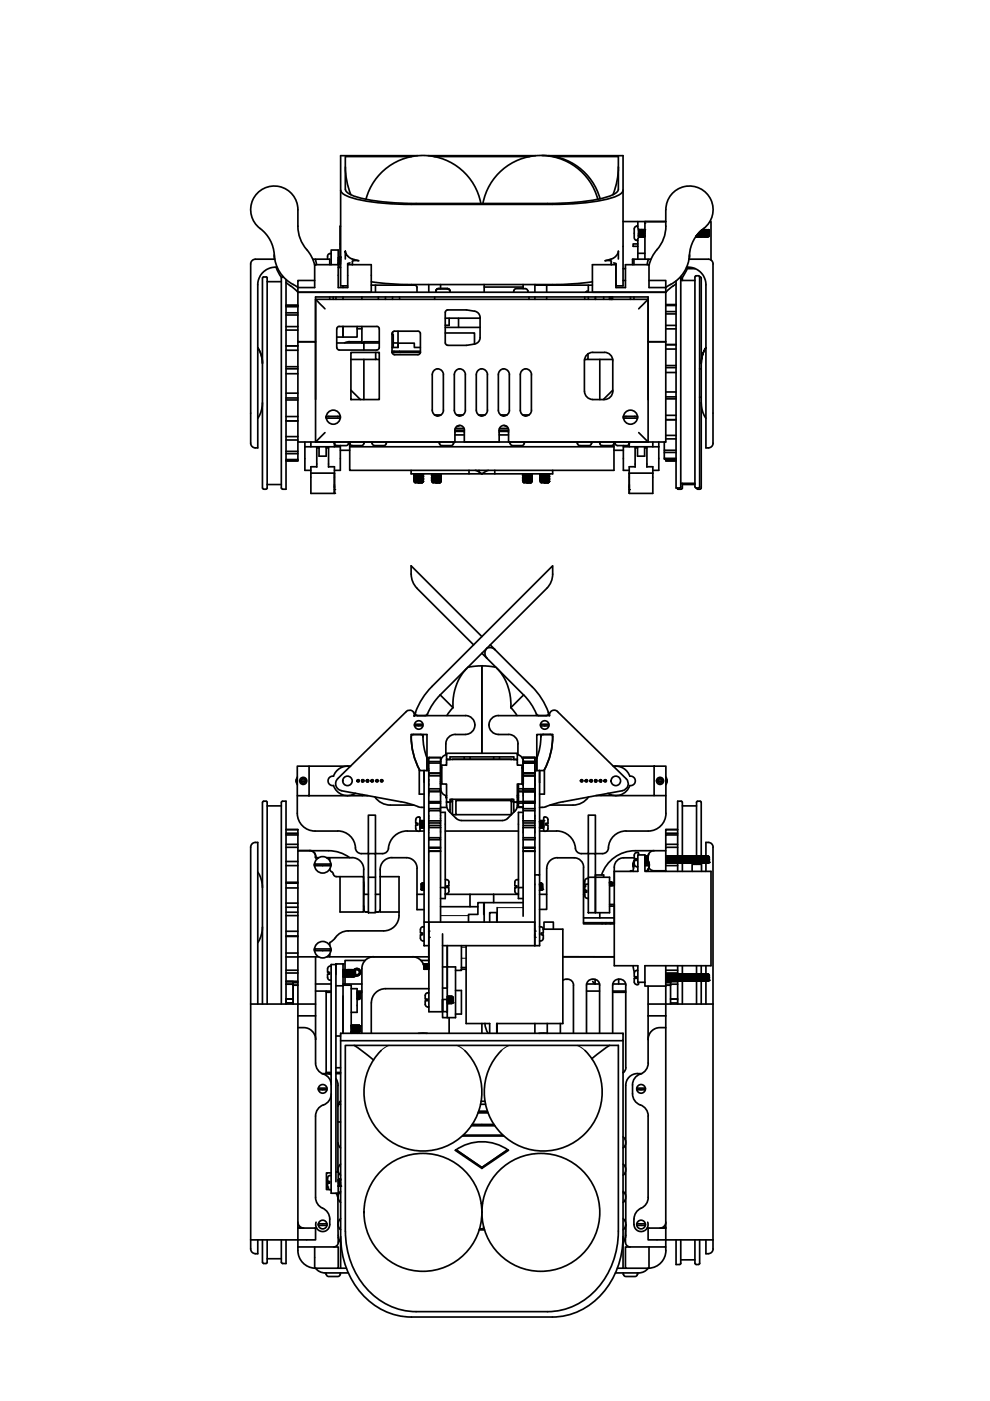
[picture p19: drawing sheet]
<svg xmlns="http://www.w3.org/2000/svg" width="210mm" height="297mm" viewBox="0 0 210 297" stroke-linecap="round" stroke-linejoin="round" font-family="sans-serif">
<!-- layer: Visible -->
<g fill="none" stroke="#000" stroke-width=".36">
<path d="M73.2 35.4a16.2 16.2 0 0 0 1.2 5.9M87.3 33.2h-14.1v6.9M88.5 33h-16.3v27.6h1.5M90.8 33h22.7M92 33.2h20.3M114.9 33a12.5 12.5 0 0 1 12.3 9.2M116.3 33h15.8v27.6h-1.5v-4.7l-.5-.2M117.5 33.2h13.6v6.9a2.2 2.2 0 0 1-1.8 1.4 41.9 41.9 0 0 1-13.2 1.6M131.1 35.4a16.2 16.2 0 0 1-1.1 5.9M54.1 55h4.2M54.2 55a1.36 1.36 0 0 0-1.1 1.6v35.9a3.4 3.4 0 0 0 .3 2.2l.8 .3M55.2 48.5a5 5 0 0 1 .7-8.5 5 5 0 0 1 7.3 4.5v3.5a8.8 8.8 0 0 0 2.6 5.9l.9 2.3"/>
<path d="M55.2 48.5a7.5 7.5 0 0 1 3 5.6M55.9 58.7h.5M55.9 58.7l-.3 .3v44.5l.3 .2M56.4 58.7l.2 .3v44.5l-.2 .2M56.6 59.7h3M58.2 54.1a7.9 7.9 0 0 0 4.7 6.7l.3 .1M58.2 54.1v.9M58.5 56.6l1.2 2.2M58.8 56.7l-1.4 .1-1.1 .5a3.7 3.7 0 0 0-1.6 3.1v34.6h-.6M59.6 59v44.5M59.9 58.7h.2M59.9 58.7l-.2 .2"/>
<path d="M60.6 59.3v44.4h-.7M60.7 59.9l2.5 2M66.3 55h3.6v1.1M66.7 59.5h-3.5v1.5M66.9 55l.2 1.1M70.2 53.8l-.6 .2-.2 1M70.2 56.1v-3.1h1.5v3.1M71.7 55l.1 1M71.7 55.6l.1 .4M71.7 56.1h-5v4.9h-3.5M71.7 54.6l.1 .1M71.7 56h.1"/>
<path d="M71.7 56.7h.5M71.8 56h.1M71.8 54.7h.1M71.8 54.7l.1 1.1M71.9 54.5l.1 1.5M71.9 54.5h.1M71.9 55.8h.1M71.9 55.8l-.1 .2M71.9 54.5l-.1 .2M71.9 55.8l.1 .2M71.9 54.5l.2 1.5M71.9 54.5l.1 .2"/>
<path d="M72 54.7l.1 1.1M72 56h.1M72 54.7h.1M72.1 55.9v.8M72.1 54.5l.1 1.1M72.1 54.5h.1M72.1 55.8h.1M72.1 55.8v.2M72.1 54.5l-.1 .2M72.2 55.8v.2M72.2 54.5v.5M72.2 54.5v.1"/>
<path d="M72.2 48h-.1v6.6M72.2 40.3a2.2 2.2 0 0 0 1.8 1.4 41.9 41.9 0 0 0 13.2 1.6h29.9a45.1 45.1 0 0 0 13.2-1.6 2.2 2.2 0 0 0 1.8-1.4M73.2 54.9v-1.6l.3 .7 .5 .6 .5 .3 1.6 .4M73.2 40.1a2.2 2.2 0 0 0 1.8 1.4 41.9 41.9 0 0 0 13.2 1.6M73.7 56.1h5v5.9h-15.5M74.2 55.7l-.5 .2v5.1h-2v-4.9M74.7 56v.1M76 55.3h-1.2l-.1 .8M77.6 42.3a12.5 12.5 0 0 1 12.5-9.3 12.5 12.5 0 0 1 11.9 10.1M78.7 59.7l3.6 .4 4.9 .2h30.9l3.9-.2 3.6-.4M88.2 43.1h27.9M125.6 56.1h5v4.9h2v-4.9h4.8a.41 .41 0 0 1 .2 .7v4.2h3.6v1h-15.6z"/>
<path d="M126.8 42.3a12.5 12.5 0 0 0-12.6-9.3 12.5 12.5 0 0 0-11.8 10.1M128.3 55.3h1.3v.8M129.6 56v.1M131.1 54.9v-1.6l-.2 .6-.6 .7-.5 .3-1.5 .4M132.1 47h4.6v8M132.1 57h.5M132.1 59.5h.5M134.4 55v1.1M135 48h.2M135 51h.2M135 47.9l-.3 .2-.2 .3v2l.1 .4 .4 .2M135.2 51.7h-1v.5h1"/>
<path d="M135.2 50.6v4.4M135.2 47v1.4M135.2 53.7h1.5M135.4 48.5v1.9M135.4 49.9v.1M135.4 49.5v.5M135.4 50.2h1.3M135.4 48.7l.1 .8zM135.4 50h.1M135.4 50v.1M135.4 48.7l.1 .2M135.4 50l.1 .2"/>
<path d="M135.5 49.5v.7M135.5 49.5l.1 .7M135.5 48.9l.2 1.1M135.5 50.2h.1M135.5 48.9h.1M135.6 48.9l.1 1.1M135.7 48.7l.1 1.5zM135.7 50h.1M135.7 50l-.1 .2M135.7 48.7l-.1 .2M135.7 50l.1 .2M135.7 48.7l.1 .2"/>
<path d="M135.8 48.9l.1 1.1M135.8 50.2h.1M135.8 48.9h.1M135.9 50h.1M135.9 50l-.1 .2M135.9 48.7l-.1 .2M135.9 50l.1 .2M136 48.7v.2M136 50.2l-.1-1.5 .2 1.5M136 48.9l.2 1.1M136 50.2h.1M136 48.9h.1"/>
<path d="M136.1 48.9l.1 1.1M136.1 48.9l.1-.2 .1 .2M136.2 48.7v.8zM136.2 50h.1M136.2 50l-.1 .2M136.2 50l.1 .2M136.2 49.5l.1 .7M136.3 48.9l.1 1.1M136.3 50.2h.1M136.3 48.9h.1M136.4 48.7l-.1 .2M136.4 48.7l.1 .8z"/>
<path d="M136.4 50h.1M136.4 50l-.1 .2M136.4 48.7l.1 .2M136.4 50l.1 .2M136.5 49.5v.7M136.5 49.5l.1 .7M136.5 48.9l.2 1.1M136.5 50.2h.1M136.5 48.9h.1M136.6 48.9l.1 1.1M136.7 50h.1M136.7 48.7l-.1 .2"/>
<path d="M136.7 50l-.1 .2M136.7 48.7v.1M136.7 50v.1M136.7 49.1v-.4v.9M136.7 48.7l-1.3 .1M136.7 47h4.5M137.4 55l-.2 1.1M137.6 59.5h3.6v1.5l1-.7M138 55h-3.9v1.1M141.2 44.5v3.5M141.2 44.4a5 5 0 0 1 7.2-4.4 5 5 0 0 1 .8 8.5M141.2 48a8.8 8.8 0 0 1-2.6 5.9l-1 2.3"/>
<path d="M144.3 59.5h3M144.3 58.6v44.6l-.2 .2-.8 .1v-43.9M144.6 58.8l.1 .7M145.7 57h1.7M145.8 56.6l-.6 1.4-.8 1.2M146.1 55h4.1a1.06 1.06 0 0 1 1 1.3v36.2a3.6 3.6 0 0 1-.3 2.2l-.3 .2-.9 .1-.1-35a3.8 3.8 0 0 0-4-3.3M146.2 54.1l-.1 .9M146.2 54.1a7.5 7.5 0 0 1-4 6.2M147.5 50.2h.1M147.6 50.1v.1M147.6 50h.1M147.7 50h.1"/>
<path d="M147.7 50l-.1 .2M147.7 50l.1 .2M147.7 49.9l.1 .3M147.8 49.8v.4M147.8 50.2h.1M147.9 49.7v.3M147.9 50h.1M147.9 50l-.1 .2M147.9 50l.1 .2M148 50.2h.1M148.1 49.5l.1 .5M148.1 49.4l.1 .6"/>
<path d="M148.2 50l-.1 .2-.1-.7v.7M148.2 50h.1M148.2 50l.1 .2M148.2 49.3l.1 .9M148.3 49.3v.9M148.3 50.2h.1M148.3 49.2l.1 .8M148.4 58.7l-.3-.2h-.5l-.3 .2v44.5l.3 .2 .5 .1 .3-.3M148.4 49.2v.8M148.4 58.7l-.1 44.5M148.4 50h.1M148.4 50l-.1 .2"/>
<path d="M148.4 58.7l.3 .3v26.4M148.4 50l.1 .2M148.5 49.1v1.1M148.5 49.1l.1 1.1M148.5 50.2h.1M148.6 49l.1 1M148.6 48.9l.1 1.1M148.7 50l-.1 .2M148.7 48.9v.6M148.7 50l.1 .2M148.7 49.5l.1 .7M148.8 49.5v.7"/>
<path d="M148.8 50.2h.1M148.8 48.9h.1M148.8 48.9v.6M148.8 48.9l.1 1.1M148.9 48.7l.2 1.5zM148.9 50h.1M148.9 50l-.1 .2M148.9 48.7l-.1 .2M148.9 48.7l.1 .2M148.9 50l.1 .2M149 48.9l.2 1.1M149 50.2h.1"/>
<path d="M149 48.9h.1M149.1 48.9l.1 1.1M149.2 50h.1M149.2 50l-.1 .2M149.2 48.7l-.1 .2M149.2 48.5a7.5 7.5 0 0 0-3 5.6M149.2 50l.1 .2M149.2 48.7l.1 .2M149.3 50.2l-.1-1.5 .1 1.5M149.3 48.9l.1 1.1M149.3 50.2h.1M149.3 48.9h.1"/>
<path d="M149.4 48.7l.1 .8zM149.4 50h.1M149.4 50l-.1 .2M149.4 48.7l-.1 .2M149.4 50l.1 .2M149.5 48.7v.2M149.5 49.5v.7M149.5 49.5l.1 .7M149.5 48.9l.2 1.1M149.5 50.2h.1M149.5 48.9h.1M149.6 48.9l.1 1.1"/>
<path d="M149.6 48.9l.1-.2 .1 .2M149.7 48.7l.1 .8zM149.7 50h.1M149.7 50l-.1 .2M149.7 50l.1 .2M149.7 49.5l.1 .7M149.8 49.5v.7M149.8 48.9l.1 1.1M149.8 50.2h.1M149.8 48.9h.1M149.9 48.7h.1M149.9 48.7l-.1 .2"/>
<path d="M149.9 50h.1M149.9 50l-.1 .2M149.9 48.7l.2 .2M149.9 50l.1 .2M150 50.2l-.1-1.5 .2 1.5M150 50.2h.1M150.1 48.9l.1 1.1M150.1 48.9h.1M150.2 50h.1M150.2 50l-.1 .2M150.2 48.7l-.1 .2M150.2 48.7l.1 .9 .1-.7v1.1l-.1 .2z"/>
<path d="M150.2 50l.1 .2M150.3 48.9l-.1-.2v.2M150.3 48.9v.7M150.3 48.9h.1M150.3 48.9v.2M150.5 47h.2v8.1M54.7 73.7a5.9 5.9 0 0 1 .9 3.3M60.6 64.8h2.6M60.6 66.3h2.6M60.6 66.8h2.6M60.6 69.2h2.6M60.6 70h2.6"/>
<path d="M60.6 73.3h2.6M60.6 74.3h2.6M60.6 78.2h2.6M60.6 79.2h2.6M60.6 64.9h2.6M60.6 65h2.6M60.6 77.8h2.6M60.6 64.7h2.6M63.2 62h78M63.2 62v10.5h3.7v-9.5h70.5v9.5h3.8v-10.5M63.2 61v1M66.9 63.5l2 2"/>
<path d="M69.9 63v.5M70.7 63v.5M71.2 63v.5M71.4 72.7h9M71.4 71.5h1.3M71.4 73.7l.1 .2 .4 .3h8M72.7 69.2v2.3M72.7 60.6v.4M72.7 63v.5M74.4 74.7h6v10h-6zM74.4 76.2h5.3M75.7 69.2v2.3h-3"/>
<path d="M75.7 69.7h1M76.7 72.5h-2.8l-.8 .2M76.7 63v.5M76.7 69.2v3.5M77.2 76.2v8.5M78.7 60.5h9.5a1.41 1.41 0 0 1 .2 1.5M79.6 60.5v1.5M79.7 74.7v1.5h.7M79.9 69.2l-8.2 .1-.3 .4v4M79.9 69.2l.3 .1 .2 .4v4M80.2 63v.5M80.4 73.7l-.2 .4-.3 .1"/>
<path d="M80.4 72.5h-3.2v1.7M81.7 63v.5M83.1 73.7h1.3v-.9h3.4v.9h1.3M83.1 70.9h.3v2.8M83.1 74.7h6M83.1 74.5h6M83.1 70.7v4M83.1 70.7l.1-.2 .4-.3 5.3 .1 .2 .4v4l-.2 .4-.3 .1h-5l-.4-.3-.1-.2M83.2 70.4v.5M83.2 63v.5M83.4 72.7h1M83.5 74.5l.2 .2"/>
<path d="M84.4 70.2v3.5M84.7 74.5l.2 .2M84.7 63v.5M90.9 60.3v1.7M92.2 63v.5M92.4 61.6l.5-.4h2.1l.3 .3 .1 .5M92.4 61.6v.4M93.4 60.3v.9M94 79.5v7.5M94 79.5a1.19 1.19 0 0 0-1.2-1.3 1.19 1.19 0 0 0-1.1 1.2v7.6a1.19 1.19 0 0 0 1.2 1.2 1.19 1.19 0 0 0 1.1-1.3M94.4 70.6h6.2v2.4M94.4 69.4h7.4"/>
<path d="M94.4 67.5h7.4M95.2 67.5v1.5h-.8M97.2 67.5v1.9M98.7 79.5v7.5M98.7 79.5a1.18 1.18 0 0 0-1.2-1.3 1.18 1.18 0 0 0-1.2 1.2v7.6a1.18 1.18 0 0 0 1.2 1.2 1.18 1.18 0 0 0 1.2-1.3M100.6 66l-1.7-.3h-4l-.4 .3-.1 6.7 .3 .4 .2 .1h4l1.7-.3a1.4 1.4 0 0 0 1.2-1.3M100.6 66a1.37 1.37 0 0 1 1.2 1.3v4.3M102.7 60.3v1.7M102.7 60.9h8.2M108 79.5v7.5M108 79.5a1.18 1.18 0 0 0-1.1-1.3 1.18 1.18 0 0 0-1.2 1.2v7.6a1.18 1.18 0 0 0 1.2 1.2 1.18 1.18 0 0 0 1.1-1.3M110.9 60.3v.9"/>
<path d="M111.9 61.6l-.5-.4h-2l-.4 .3-.1 .5M111.9 61.8v.2M111.9 61.6v.1M112.2 63v.5M113.4 60.5h12.2M113.4 60.3v1.7M113.4 63v.5M115.9 63v.5M115.9 60.5v1.5M123.9 76.5v6.4a1.75 1.75 0 0 0 1.8 1.8h2.5a1.78 1.78 0 0 0 1.7-1.8v-6.4M124 63v.5M124.4 61.8l-.3 .2"/>
<path d="M124.5 61.8h.2M124.5 61.8h-.1M124.7 75v1.2h-.8M124.7 76.2h5.2M124.7 60.5v1.5M124.7 63v.5M125.7 74.7h2.5M125.7 74.7a1.75 1.75 0 0 0-1.8 1.8M126.2 63v.5M127.2 76.2v8.5M128 63v.5M128.2 74.7a1.75 1.75 0 0 1 1.7 1.8"/>
<path d="M129.2 63.1l.1 .4M129.2 63v.5M129.3 63v.5M129.4 63v.5M129.5 63v.5v-.5M129.6 63.5v-.5v.5M129.7 63.5v-.5l.1 .5M129.8 63v.5M129.9 63v.5M130.6 60.3h.1M133.7 63v.5M134.4 63v.5"/>
<path d="M137.4 63.5v30.2h-29.6v-2.5h-2M137.4 63.5h-70.5v30.2h29.6v-2.5M137.4 63.5l-2 2M141.2 66.1h2.1M141.2 66.6h2.1M141.2 69h2.1M141.2 69.7h2.1M141.2 73.1h2.1M141.2 74h2.1M141.2 77.9h2.1M141.2 79h2.1M141.2 64.6h2.1"/>
<path d="M141.2 64.8h2.1M141.2 77.5h2.1M143.3 60.2l-2.1 1.7M148.3 78.2h.4M149.7 73.7a5.9 5.9 0 0 0-1 3.3v-.7a5.8 5.8 0 0 1 1-2.6zM55.6 85.4v.7a5.8 5.8 0 0 1-.9 2.6M60.6 83.4h2.6M60.6 84.4h2.6M60.6 88.3h2.6M60.6 89.2h2.6M60.6 92.6h2.6M60.6 93.3h2.6"/>
<path d="M60.6 84.8h2.6M63.2 93.7v2h-2.6M63.2 95.7v.5h-2.6M63.2 96.2v1.2h-2.6M63.2 97.4v.2h-2.6M63.2 97.6l-2.6 .1h2.6M64.6 94.7h7.6M64.6 93.7v6h1.3M65.9 93.7v1M66.9 84.7v-12.2h-3.7v21.2h3.7M66.9 93.7h70.5M67.2 99h-1.3v5.6h5"/>
<path d="M67.2 94.7v4.3M67.2 95h.4M67.6 94.7v2h1.6v-2M68.9 91.7l-2 2M69.2 95h.5M69.2 88.7h2.9M69.2 88.6v-.3h2.9v.3M69.7 99h1.2v5.6v-4.3M69.7 94.7v4.3M70.9 93.7v1M72.2 94.5v5.2h-1.3M72.2 95.5h1.9"/>
<path d="M73.9 93.7l-.1 .5-.3 .3h-2.2l-.3-.2-.1-.4M74.1 93.9v.8h56.1M74.1 93.7v.2M74.4 82.7l2 2M77.2 93.7l-.2 .6-.3 .2h-2.1l-.4-.3v-.3M78.9 93.7l.1 .6 .3 .2h2.2l.3-.3 .1-.5M87.2 99.7v.8h12.2v-.8M92.1 88h1.4M93.2 93.7v.2M96.2 93.7l-.1 .6-.4 .2h-2.1l-.3-.2-.1-.4M96.5 91.2h1.9v2.5M96.5 91.2a1.01 1.01 0 0 1 1-1 1.01 1.01 0 0 1 1 1"/>
<path d="M96.5 91.5h1.9M96.5 92.2h1.9M96.5 90.8h1.9M96.8 88h1.3M97.5 90.2l-.7 .2M100.8 99.7l1.4 .8 1.3-.8M101.5 88h1.3M101.6 99.7v.3M103.4 86.9a1.19 1.19 0 0 1-1.2 1.3 1.19 1.19 0 0 1-1.2-1.2v-7.6a1.19 1.19 0 0 1 1.2-1.2 1.19 1.19 0 0 1 1.2 1.3l-.1 7.5M104.9 99.7v.8h12.3v-.8M105.8 91.2v2.5M105.8 91.2a1.01 1.01 0 0 1 1-1 1.01 1.01 0 0 1 1 1"/>
<path d="M105.8 91.5h2M105.8 92.2h2M105.9 90.8h1.9M106.2 88h1.3M106.8 90.2l.7 .2M108.2 93.7l.1 .6 .3 .2h2.1l.4-.2 .1-.6M110.8 88h1.4M112.7 86.9a1.19 1.19 0 0 1-1.2 1.3 1.19 1.19 0 0 1-1.2-1.2v-7.6a1.19 1.19 0 0 1 1.2-1.2 1.19 1.19 0 0 1 1.2 1.3v7.5M122.4 93.7v.2M125.4 93.7l-.1 .6-.3 .2h-2.2l-.3-.3-.1-.3M127.2 93.7l.1 .6 .3 .2h2.2l.4-.5M129.9 82.7l-2 2"/>
<path d="M130.2 93.9v.1M130.2 93.9v5.8h-56.1v-5M130.2 95.5h2M130.2 93.7v.2M130.4 93.7v.2M132.2 94.7h7.5M132.2 94.5v5.2h1.2M132.2 88.7h2.9M132.2 88.6v-.3h2.9l.1 .3M133.4 93.7v1M133.4 93.9l-.4 .6h-2.2l-.3-.3-.1-.3M134.7 99h-1.3v5.6v-4.3h5"/>
<path d="M134.7 94.7v4.3M134.7 95h.5M135.2 94.7v2h1.5v-2M135.4 91.7l2 2M136.7 95h.5M137.2 99h1.2v1.3M137.2 94.7v4.3M137.4 84.7v-12.2h3.8v21.2h-3.8M138.4 93.7v1M139.7 93.7v6h-1.3M140.8 93.7v1.8h2.5M140.8 95.5v.4h2.5"/>
<path d="M140.8 95.9v1.3h2.5M140.8 97.2v.2h2.5M141.2 97.4v.3h2.1h-2.1M141.2 83.1h2.1M141.2 84.1h2.1M141.2 88.1h2.1M141.2 89h2.1M141.2 92.3h2.1M141.2 93.1h2.1M141.2 84.6h2.1M148.3 84.2h.4M148.7 85.4v18.1l-.3 .2"/>
<path d="M148.7 85.4v.7a5.8 5.8 0 0 0 1 2.6M55.9 103.7h.5M56.6 102.7h3M59.7 103.5l.2 .2M65.9 100.3h5M70.9 100.3h.1M70.9 102.7v.7M70.9 103.8h.1M87.8 101.9h.1M87.8 101.2h.1M87.8 100.8v.1M87.8 100.5h.1"/>
<path d="M87.8 101.9l.2 .2M87.8 101.6l.2 .1M87.8 101.2l.2 .2M87.8 100.9l.2 .1M87.8 100.5l.2 .2M87.8 102.2l.2 .2 1.6-.1M88 100.7h.1M88 101v.1M88 101.7v.1M88 102.1l-.2 .1M88 101.8l-.2 .1M88 101.4l-.2 .1"/>
<path d="M88 101.1l-.2 .1M88 100.7l-.2 .1M88.3 100.5h-.5M89.5 102.1l-1.7 .1M89.5 102.3h-.3M89.5 101.9l-1.5 .2M89.5 101.6l-1.5 .2M89.5 101.2l-1.5 .2M89.5 100.9l-1.5 .2M89.5 100.5l-1.5 .2M89.5 102.2l-.9 .1M89.5 101.5l-1.5 .2"/>
<path d="M89.5 100.8l-1.5 .2M89.5 100.5h.1M89.5 100.8v.1M89.5 101.2h.1M89.5 101.5v.1M89.5 101.9h.1M89.5 102.2v.1M89.5 102.3h.1M89.5 101.9l.3 .2M89.5 101.6l.3 .1M89.5 101.2l.3 .2M89.5 100.9l.3 .1"/>
<path d="M89.5 100.5l.3 .2M89.6 100.5h-.1M89.7 102.1l-.2 .1M89.8 102.1h.1M89.8 101.4l-2 .2M89.8 101.7v.1M89.8 101.4h.1M89.8 101v.1M89.8 100.7h.1M89.8 102.1h-.3h.3M89.8 101.8l-2 .1M89.8 101.7l-2 .2"/>
<path d="M89.8 101.1l-2 .1M89.8 101l-2 .2M89.8 100.7l-2 .2M89.8 100.7l-2 .1M89.8 102.1l-1.2 .2h1M89.8 100.7l-.3 .1M89.8 101.1l-.3 .1M89.8 101.4l-.3 .1M89.8 101.8l-.3 .1M91.5 101.9h.1M91.5 101.2h.1M91.5 100.8v.1"/>
<path d="M91.5 100.5h.1M91.5 101.9l.3 .2M91.5 101.6l.3 .1M91.5 101.2l.3 .2M91.5 100.9l.3 .1M91.5 100.5l.3 .2M91.6 102.2l.2 .2 1.5-.1M91.8 100.7h.1M91.8 101v.1M91.8 101.7v.1M91.8 102.1l-.2 .1M91.8 101.8l-.3 .1"/>
<path d="M91.8 101.4l-.3 .1M91.8 101.1l-.3 .1M91.8 100.7l-.3 .1M92 100.5h-.5M93.2 102.1l-1.6 .1M93.3 101.9l.2 .2M93.3 101.6l.2 .2-2 .1M93.3 101.2l.2 .2-2 .2M93.3 100.9l.2 .2-2 .1M93.3 100.5l.2 .2-2 .2M93.3 102.3h-.3M93.3 101.9l-1.5 .2"/>
<path d="M93.3 101.6l-1.5 .2M93.3 101.2l-1.5 .2M93.3 100.9l-1.5 .2M93.3 100.5l-1.5 .2M93.3 102.2l-.9 .1M93.3 101.5l-1.5 .2M93.3 100.8l-1.5 .2M93.3 102.3h.1M93.3 100.5h.1M93.3 100.8v.1M93.3 101.2h.1M93.3 101.5v.1"/>
<path d="M93.3 101.9h.1M93.3 102.2v.1M93.5 100.7l-.2 .1M93.5 101.1l-.2 .1M93.5 101.4l-.2 .1M93.5 101.8l-.2 .1M93.5 102.1l-.2 .1M93.5 101.4l-2 .2M93.5 102.1h-.3h.3M93.5 101.7l-2 .2M93.5 101l-2 .2M93.5 100.7l-2 .1"/>
<path d="M93.5 102.1l-1.1 .2h.9M99.4 100.5h5.5M110.8 101.9h.1M110.8 101.2h.1M110.8 100.8v.1M110.8 100.5h.1M110.8 101.9l.2 .2M110.8 101.6l.2 .1M110.8 101.2l.2 .2M110.8 100.9l.2 .1M110.8 100.5l.2 .2M110.9 102.2l.2 .2 1.5-.1"/>
<path d="M111 100.7h.1M111 101v.1M111 101.7v.1M111.1 102.1l-.2 .1M111.1 101.8l-.3 .1M111.1 101.4l-.3 .1M111.1 101.1l-.3 .1M111.1 100.7l-.3 .1M111.3 100.5h-.5M112.5 102.1l-1.6 .1M112.6 102.3h-.3M112.6 101.9l-1.5 .2"/>
<path d="M112.6 101.6l-1.5 .2M112.6 101.2l-1.5 .2M112.6 100.9l-1.5 .2M112.6 100.5l-1.5 .2M112.6 102.2l-.9 .1M112.6 101.9l-1.6 .2M112.6 101.5l-1.6 .2M112.6 101.2l-1.6 .2M112.6 100.8l-1.6 .2M112.6 100.5l-1.6 .2M112.6 102.3h.1M112.6 100.5l.2 .2"/>
<path d="M112.6 100.5h.1M112.6 100.8v.1M112.6 101.2h.1M112.6 101.5v.1M112.6 101.9h.1M112.6 102.2v.1M112.6 101.9l.2 .2M112.6 101.6l.2 .1M112.6 101.2l.2 .2M112.6 100.9l.2 .1M112.8 102.1l-.2 .1M112.8 102.1h.1"/>
<path d="M112.8 101.4l-2 .2M112.8 101.7v.1M112.8 101.4h.1M112.8 101v.1M112.8 100.7h.1M112.8 102.1h-.3h.3M112.8 101.8l-2 .1M112.8 101.7l-2 .2M112.8 101.1l-2 .1M112.8 101l-2 .2M112.8 100.7l-2 .2M112.8 100.7l-2 .1"/>
<path d="M112.8 102.1l-1.1 .2h.9M112.8 100.7l-.2 .1M112.8 101.1l-.2 .1M112.8 101.4l-.2 .1M112.8 101.8l-.2 .1M114.5 101.9h.1M114.5 101.2h.1M114.5 100.8v.1M114.5 100.5h.1M114.5 101.9l.2 .2M114.5 101.6l.2 .1M114.5 101.2l.2 .2"/>
<path d="M114.5 100.9l.2 .1M114.5 100.5l.2 .2M114.6 102.2l.2 .2 1.5-.1M114.7 100.7h.1M114.7 101v.1M114.7 101.7v.1M114.7 102.1l-.1 .1M114.7 101.8l-.2 .1M114.7 101.4l-.2 .1M114.7 101.1l-.2 .1M114.7 100.7l-.2 .1M115 100.5h-.5"/>
<path d="M116.2 102.1l-1.6 .1M116.3 102.3h-.3M116.3 101.9l-1.6 .2M116.3 101.6l-1.6 .2M116.3 101.2l-1.6 .2M116.3 100.9l-1.6 .2M116.3 100.5l-1.6 .2M116.3 102.2l-.9 .1M116.3 101.5l-1.6 .2M116.3 100.8l-1.6 .2M116.3 102.3h.1M116.3 100.5h.1"/>
<path d="M116.3 100.8v.1M116.3 101.2h.1M116.3 101.5v.1M116.3 101.9h.1M116.3 102.2v.1M116.3 101.9l.2 .2M116.3 101.6l.2 .1M116.3 101.2l.2 .2M116.3 100.9l.2 .1M116.3 100.5l.2 .2M116.5 102.1h.1M116.5 101.7v.1"/>
<path d="M116.5 101.4h.1M116.5 101v.1M116.5 100.7h.1M116.5 100.7l-.2 .1M116.5 101.1l-.2 .1M116.5 101.4l-.2 .1M116.5 101.8l-.2 .1M116.5 102.1l-.2 .1M116.5 101.4l-2 .2M116.5 102.1h-.3h.3M116.5 101.8l-2 .1M116.5 101.7l-2 .2"/>
<path d="M116.5 101.1l-2 .1M116.5 101l-2 .2M116.5 100.7l-2 .2M116.5 100.7l-2 .1M116.5 102.1l-1.1 .2h.9M133.4 103.8h.1M133.4 102.7v.7M138.4 100.3v4.3h-5M143.7 103.5v.2h.7M144.3 102.5h3M144.7 102.5v1l-.3 .2M144.7 102.7h2.6"/>
<path d="M147.7 103.5l.2 .2M147.9 103.7h.5M87.2 121.7v-1.7l15 15M87.2 121.7l.3 1.7 .9 1.3 12 12M102.2 138.5l8.8 8.8-2.7 2.7M103.9 136.7l8.9 8.9a15 15 0 0 1 3.5 5.4M105 137.7a1.22 1.22 0 0 0-1.7-.2 1.22 1.22 0 0 0-.3 1.7l.2 .3M117.2 121.7v-1.7l-25.6 25.6M117.2 121.7l-.3 1.7-1 1.3-22.6 22.6 2.7 2.7M87.8 151.7h10.9M87.9 153.9h1.7M87.9 153.6h1.7"/>
<path d="M88.1 151v.5l.5 .2M88.1 151l-.3 .9a1 1 0 0 0-.4-1.2 1 1 0 0 0-1.2 .2l-14.6 14.2M88.5 151.7h1.6M89.2 155.7h-1.5l-.5 .3a14.4 14.4 0 0 0 1.8 7.4 15 15 0 0 1-1.8-7.7h3.3v7.7M89.2 155.7l.4 .3 .1 .2M89.7 156.2l.3 2.6 .5 1.8M89.7 155.7v.5M90.6 151.4l-.4 .3M90.6 151.4l-.1 .3M91.6 145.6a15 15 0 0 0-3.5 5.4M93.3 147.3l-1.3 1.6-1.4 2.5M94.5 157.7v2.3"/>
<path d="M94.7 159.7h15v1.3h-.8v-.5h-13.5v.5h-.7zM94.7 160a1.49 1.49 0 0 0-1.2 1.5l-.1 5.8M96.1 150l-1.4 1.7M98.7 151.7a2.01 2.01 0 0 1 2 2 2.01 2.01 0 0 1-2 2h-2.2a2 2 0 0 0-2 2M99 141.6l-1 1.2-1 1.9a12.1 12.1 0 0 0-1 5.3M102.2 141.2l3 .3M102.2 141.2l-3 .3M102.2 141.2v18.5M105.3 141.6l1 1.2 1.1 1.9a11.9 11.9 0 0 1 .9 5.3M105.7 155.7h2.1a2 2 0 0 1 2 2M105.7 151.7h10.8M105.7 151.7a2 2 0 0 0-2 2 2 2 0 0 0 2 2"/>
<path d="M108.3 150l1.3 1.7M109.7 160a1.49 1.49 0 0 1 1.2 1.5M109.8 157.7v2.3M111 147.3l1.4 1.6 1.3 2.5M113.7 151.4l.2 .3M113.7 151.4l.5 .3M114.2 151.7h1.6M114.6 153.9h1.8M114.6 153.6h1.8M114.7 155.7v.5M114.7 156.2l-.2 1.9-.6 2.5M115.2 155.7l-.3 .1-.2 .4"/>
<path d="M116.3 151l.2 .7a1.01 1.01 0 0 1 .5-1 1.01 1.01 0 0 1 1.2 .2l14.5 14.2M116.3 151l-.1 .5-.4 .2M116.7 155.7l.4 .3a14.4 14.4 0 0 1-1.8 7.4 15 15 0 0 0 1.9-7.7h-3.4v7.7v-2.6M54.1 178.6h.6v34.3M54.2 178.6a1.35 1.35 0 0 0-1.1 1.6v32.7M55.6 170.1v42.8M55.7 170.1l.2-.2h.5l.3 .2M56.6 170.1v42.8M56.6 170.9h3M59.6 170.1v42.8M59.7 170.1l.2-.2h.7v43M60.6 179.6h2.6v.8l2.5-.1a1.22 1.22 0 0 1 1.2 1.3"/>
<path d="M60.6 179h2.6v.6M60.6 177h2.6v2M60.6 176.7h2.6v.3M60.6 175.9h2.6v.8M60.6 175.9h2.6M63 162.4h2.5v6.3h-2.5zM63 165.4h-.2v.2v.2h.2M63 168.7v3.7a3.8 3.8 0 0 0 3.8 3.8h4.8a3.8 3.8 0 0 1 3.8 4 1.26 1.26 0 0 0 1.2 .8h1.5v-8.2h1.5v8.2h1.5a1.55 1.55 0 0 0 1.4-1.9 4 4 0 0 1 3.8-2.9h2.2M63.1 164.7a1.49 1.49 0 0 0 0 1.7M63.8 165.4h.9M63.8 165.8h.9M65.5 162.4h8.8"/>
<path d="M65.5 168.7h11.3M71.6 165.1a1.49 1.49 0 0 0 .8 2.5M72.4 167.6l12.6 2.4M74.3 162.5a3.1 3.1 0 0 0-3.6 2.1 1 1 0 0 0-1.1 1 1 1 0 0 0 1.1 .9 3.1 3.1 0 0 0 4.7 1.7M76.2 165.5l-.3-.2-.2 .3M76.7 165.6l.1-.2v.4M76.8 168.5v.2h1.2M77.2 165.5l-.2-.2-.2 .1v.4M77.7 165.4h.4M77.8 165.8h.3M78.2 165.5l-.3-.2-.2 .3M78.8 165.4v.4"/>
<path d="M79.2 165.5l-.3-.2-.2 .3M79.5 169l.7 .8 1 .6 1.6 .3M80.2 165.5l-.3-.2-.2 .3M81.2 165.5l-.3-.2-.2 .3M82.8 170.7h4.9M85 170l3.6 1M88.1 173.8v.7h.5v.4h-.5a.88 .88 0 0 0 .9 1.3v-.1M88.2 173.8a.51 .51 0 0 1 .3-.5 .51 .51 0 0 1 .5 .1v2.7M88.6 171l1.3 .2M89 176.2h.9M89 174.3l.1 1M89 174.2l.2 1.1"/>
<path d="M89.1 174l.2 1.5M89.1 174h.1M89.1 175.3h.1M89.1 175.3l-.1 .2M89.1 174l-.1 .1M89.2 175.3l.1 .2M89.2 174l.1 1.5M89.2 174l.1 .2M89.3 174.2l.1 1.1M89.3 175.5h.1M89.4 174l.1 1.5M89.4 174h.1"/>
<path d="M89.4 175.3h.1M89.4 175.3l-.1 .2M89.4 174l-.1 .2M89.4 174l.1 1.5 .1-.2M89.4 175.3l.1 .2M89.4 174l.1 .2M89.5 174.2l.1 1.1M89.5 175.5h.1M89.5 174.2h.1M89.5 174.2l.2 1.1M89.6 174l.2 1.5M89.6 174h.1"/>
<path d="M89.6 175.3h.1M89.6 174l-.1 .2M89.7 174l.1 1.5M89.7 174l.1 .2M89.7 175.3l.1 .2M89.8 174.2l.1 1.1M89.8 175.5h.1M89.8 174.2h.1M89.9 174v.1M89.9 174l-.1 .2M89.9 174h.1M89.9 175.3h.1"/>
<path d="M89.9 175.3l-.1 .2M89.9 165.9v-2.5h-1v5h1M90.5 160.6v.2M90.5 160.6v.1M90.9 175.5v2.1M90.9 174v-2.1h2.5v2.1M90.9 177.6h2.5v.4h-2.5zM90.9 175.5v-.5h2.5v.5M90.9 175v-.5h2.5v.5M90.9 174v.5M90.9 171.9v-.4h2.5v.4M90.9 163.4h-1v32.1"/>
<path d="M90.9 164.5v2.7M90.9 170h2.5v.3h-2.5zM90.9 167.2h2.5v.5h-2.5zM90.9 164h2.5v.5h-2.5zM90.9 163.9v.1M90.9 167.9v2.1M90.9 167.7v.2M90.9 170.3v1.2M90.9 178v2.5M90.9 174h2.5M90.9 179.8h2.5M90.9 179.6h2.5"/>
<path d="M90.9 175.5h2.5M90.9 160.6h2.5M90.9 163.9h2.5M90.9 167.9h2.5M93.4 175.5v2.1M93.4 174v.5M93.4 170.3v1.2M93.4 172.2h1v16M93.4 166.1v1.1M93.4 164.5v1.6M93.4 167.9v2.1M93.4 160.6v3.3"/>
<path d="M93.4 161.8h-2.5v2.1M93.4 163.9v.1M93.4 167.7v.2M93.4 161.5h-2.5v.3M93.4 160.6h-2.5v.9M93.4 178v2.5M93.4 171.2h1.3M93.4 165.8h.1M93.4 166v.1M93.5 167.3a1.49 1.49 0 0 0 1.2 1.4M94.4 176.2h15.5M94.5 168.7v.4"/>
<path d="M94.5 169.1l.2 .1M94.6 168.8l.1 .4M94.7 170.8l.1 .6 .3 .5M95.1 171.9l1.6 1.6 .8 .4 9.1 .1 .8-.3 1.8-1.8 .5-.8v-1h-.8v2.1M95.4 170.1v2.1M95.4 170h.5M95.4 170.1h-.7v.7M95.7 169.5l.2 .5M95.9 161h12.5M95.9 169.5v3.2h.8M98.4 160.5v.5M99.7 160.5v.5"/>
<path d="M104.7 160.5v.5M105.9 160.5v.5M108.4 169.5v.2h-11.7v3h11.7v-3M108.4 170h.5M108.6 169.5l-.1 .5M109.6 171.2h1.3M109.7 169h.2M109.7 170.3h1.2M109.9 166.2v4.9h1M109.9 167.9h3.5M109.9 167.2h1M109.9 167.7h1"/>
<path d="M109.9 170h1M109.9 168.7h-.2M110.7 160.6h2.7v2.8M110.7 162.8v-.6h-1v-1.2h-15v1.3l-1-.1v4h1v3.9h.7M110.7 166.2h-1v3.9h-.8v-.6h-13.5v.6M110.7 162.8v3.4M110.7 162.8h.2M110.9 175.5v2.1M110.9 171.5v.4h2.5v2.1M110.9 171.9v2.1M110.9 177.6h2.5v.4h-2.5zM110.9 175v.5"/>
<path d="M110.9 174.5v.5h2.5v.5M110.9 174v.5h2.5v.5M110.9 171.5h2.5v.4M110.9 170.3v.8M110.9 163.7v2.5h-.2M110.9 163.4v.3M110.9 161.5v1.9M110.9 172.2h-1v16M110.9 164.5v2.7M110.9 170h2.5v.3h-2.5zM110.9 167.9v2.1M110.9 167.2h2.5v.5h-2.5z"/>
<path d="M110.9 164h2.5v.5h-2.5zM110.9 161.3v-.7h2.5v.9h-2.5M110.9 167.7v.2M110.9 163.9v.1M110.9 161.5h2.5v.3h-2.5h2.5v1.6M110.9 163.8v.1M110.9 171.1v.4M110.9 178v2.5M110.9 174h2.5M110.9 179.8h2.5M110.9 179.6h2.5M110.9 175.5h2.5"/>
<path d="M110.9 163.9h2.5M110.9 167.9h2.5M110.9 164h2.5v.5h-2.5M113.4 175.5v2.1M113.4 174v.5M113.4 163.4v.5M113.4 165.3v.8M113.4 166.1v.4M113.4 166.5v.7h-2.5M113.4 166.5v1.2h-2.5M113.4 167.9v-.2v.3M113.4 168.7v1.3h-2.5"/>
<path d="M113.4 168.7v1.6h-2.5M113.4 163.9v.1M113.4 164.5v.8M113.4 163.4h2v5h-1M113.4 167.9v.8M113.4 170.3v1.2M113.4 178v2.5M113.9 160.6l-.1 .1M113.9 160.6l-.1 .2M114.4 175.4v.1M114.4 163.4v22.1M114.4 175.5h.1"/>
<path d="M114.4 171.2h.5M114.4 176.2h.9M114.4 174.2l.2 1.1M114.4 174.2l.1 1.1M114.5 174l.2 1.5M114.5 174h.1M114.5 175.3h.1M114.5 174l-.1 .2M114.5 175.3l-.1 .2M114.6 174l.1 1.5M114.6 175.3l.1 .2M114.6 174l.1 .2"/>
<path d="M114.7 174.2l.1 1.1M114.7 175.5h.1M114.7 174.2h.1M114.7 174.2l.1-.2 .1 1.5M114.8 174h.1M114.8 175.3h.1M114.8 175.3l-.1 .2M114.8 174l.1 1.5M114.8 175.3l.1 .2M114.8 174l.1 .2M114.9 174.2l.1 1.1M114.9 175.5h.1"/>
<path d="M114.9 174.2h.1M114.9 174.2l.2 1.1M115 174l.1 1.5M115 174h.1M115 175.3h.1M115 174l-.1 .2M115 175.3l-.1 .2M115.1 174l.1 1.5M115.1 175.3v.2M115.1 174l.1 .2M115.1 175.5h.1M115.1 174.2h.1"/>
<path d="M115.2 174.2v1.3M115.2 174.2l.1 1M115.3 174l-.1 .2M115.8 171l-.9 .2M115.9 176.2a5.7 5.7 0 0 1 4.8 1 4 4 0 0 1 1.3 2.6M116.2 173.8v.7h-.5v.4h.5a1.03 1.03 0 0 1-.6 1.3l-.3-.1M116.2 173.8a.52 .52 0 0 0-.3-.5 .52 .52 0 0 0-.6 .1v2.7M123.6 165.5l-.3-.2-.2 .3M124.6 165.5l-.3-.2-.2 .3M124.8 169l-.8 .8-1.4 .7-1.1 .2h-4.9M125.5 165.4v.4M125.6 165.5l-.3-.2-.2 .3"/>
<path d="M126.2 165.4h.3M126.2 165.8h.3M126.6 165.5l-.3-.2-.2 .3M127.1 165.6l.1-.2h.3v.4M127.4 168.5v.2h-1.1M127.4 165.4v.4M127.4 168.7h11.3M127.5 165.4l.1 .1M128.6 165.5l-.3-.2-.2 .3M130 162.4h8.7M130.1 162.5a3.1 3.1 0 0 1 3.4 2.1 1 1 0 0 1 1.2 1 1 1 0 0 1-1.2 1 3.1 3.1 0 0 1-4.6 1.6M132 167.6l-13.2 2.5-3 .9"/>
<path d="M132.8 165.1a1.49 1.49 0 0 1-.8 2.5M138.7 162.4h2.5v6.3h-2.5zM139.5 165.4h.9M139.5 165.8h.9M141.2 165.4h.2v.2v.1l-.2 .1M141.2 168.7v3.7a3.8 3.8 0 0 1-3.8 3.8h-4.7a3.9 3.9 0 0 0-3.8 4 1.26 1.26 0 0 1-1.2 .8h-1.5v-8.2h-1.5v8.2h-1.5a1.26 1.26 0 0 1-1.2-1.2M141.2 164.7a1.49 1.49 0 0 1 0 1.7M143.7 179.6h-2.5v.8M143.7 179h-2.5v.6M143.7 177h-2.5v2M143.7 176.7h-2.5v.3M143.7 175.9h-2.5v.8"/>
<path d="M143.7 175.9h-2.5M144.7 170.1v11.5M144.7 170.9h3M144.7 170.1l-.3-.2h-.7v11.7M147.7 170.1v11.5M147.7 170.1l.2-.2h.5l.3 .2M148.7 170.1v11.5M54.7 184.9a5.9 5.9 0 0 1 .9 3.3M55.6 196.6v.7a6 6 0 0 1-.9 2.6M60.6 187.2h2.6M60.6 183.5h2.6M60.6 182.7h2.6"/>
<path d="M60.6 198.4h2.6M60.6 197.4h2.6M60.6 193.4h2.6M60.6 192.3h2.6M60.6 188.3h2.6M60.6 198.6h2.6M60.6 194.1h2.6M60.6 191.5h2.6M60.6 187.1h2.6M65.7 180.4h-2.5v22.5h4.3M65.9 180.4l5.1 .1 2 .6 1.2 .8M66.7 183.2h3.4v.3h-3.4z"/>
<path d="M67.5 181.8h-.6v-.2v.3h.6M69.3 181.8h5.3M69.9 181.9v.6M69.9 199.9v.6M69.9 184.3l.2 .4 .5 .4a.76 .76 0 0 0 .7 .8M71.3 185.9h.8M72.1 185.9h5v7.5h-5zM73.8 197.4a4 4 0 0 0-3.2 2l-.7 .5M74.6 181.8a2.51 2.51 0 0 1 2.5 2.5v8.7M77.1 192.1l.1 1M77.1 192.9l.3 .4 .2 .1M77.1 187l.1 .9"/>
<path d="M77.2 187.9v1.7h.9M77.5 193.4h.6M78.1 181h1.5v12.5h-1.5zM78.1 186h1.5M79.6 193.4h.6M79.6 189.6h1M80.6 185.9v7.5h4M80.6 192.9l-.2 .4-.3 .1M80.6 185.9h4v7.5M83.1 181.8h3.1a2.25 2.25 0 0 1 2.2 2.3v8.8h1.5M83.1 181.8a2.51 2.51 0 0 0-2.5 2.5v1.6M84.6 193.4a3.4 3.4 0 0 1-3.2 4h-7.6"/>
<path d="M88.4 189.6h1.5M89.3 188.6h.1M89.4 187.4l-.1 1.2 .2 .1M89.4 187.4l.1 1.3M89.4 187.4h.1M89.4 187.4l.1 1.2M89.4 187.4l.2 1.2M89.5 187.2l.1 1.6M89.5 187.2h.1M89.5 188.6h.1M89.5 187.2l-.1 .2M89.5 188.6v.1"/>
<path d="M89.6 187.2l.1 1.6M89.6 188.6v.2M89.6 187.2l.1 .2M89.6 188.8h.1M89.6 187.4h.1M89.7 187.4l.1 1.2M89.7 199.5h.2M89.8 187.2l.1 1.6M89.8 187.2h.1M89.8 188.6h.1M89.8 187.2l-.1 .2M89.8 188.6l-.1 .2"/>
<path d="M89.8 187.2l.1 1.4M89.8 188.6l.1 .2M89.8 187.2l.1 .2M89.9 187.4h.1M89.9 188.8h.1M89.9 196.5a.9 .9 0 0 0-.7 1.3h.4v.4h-.5a.99 .99 0 0 0 .6 1.3M89.9 195.5h1v5h-1zM90.9 198.7h.1M90.9 197.5v.1M90.9 197.4h.1M90.9 180.4h2.5M93.4 180.5v15"/>
<path d="M93.4 180.5h-2.5v15M93.4 188.2h1v2.3h-1M93.4 192.2h7.9M93.8 198v16.5M94.4 189.6h5.3M94.4 189.5h.2M94.4 186.5h.2M94.6 186.5l.3 .1 .3 .4M95.2 187v.8h-.5v.4h.5v.8M95.2 189l-.3 .4-.3 .1M99.7 189.6v2.6M99.7 189.6h5"/>
<path d="M102.6 192.2h.1M102.7 193.9l-.1-2.5h-1.3v2.5h-2v1.6M103.8 195.5v-2h1.5v2M104.7 189.6h5.2M104.7 189.6v1.8M105.4 192.4v3.1M109.2 187v.8h.4v.4h-.4a1.03 1.03 0 0 0 .5 1.3M109.7 189.5h.2M109.7 186.5h.2M109.7 186.5l-.5 .3v.2M110.9 188.2h-1v2.3h1M110.9 191.4h-8.2v4.1"/>
<path d="M110.9 180.4h2.5M113.4 198.6v.1M113.4 198.1v.6M113.4 198.7h.1M113.4 197.4h.1M113.4 197h.1M113.4 180.5v5M113.4 180.5h-2.5v13.8M113.4 185.5v15M113.4 185.5h1v2M114.4 196.5a.6 .6 0 0 1 .8 .5M114.4 188.8h.1"/>
<path d="M114.4 187.5l.1 1.1M114.4 187.5v13h-20.6M114.4 199.5h.2M114.4 187.4h.1M114.4 189.6h1.5M114.4 187.4l.2 1.2M114.5 187.2l.1 1.6M114.5 187.2h.1M114.5 188.6h.1M114.5 188.6l-.1 .2M114.5 187.2l-.1 .2M114.6 187.2l.1 1.6"/>
<path d="M114.6 187.2v.2M114.6 188.6v.2M114.6 187.4l.2 1.2M114.6 188.8h.1M114.6 187.4h.1M114.7 187.4l.1 1.2M114.8 187.2l.1 1.3M114.8 187.2h.1M114.8 188.6h.1M114.8 188.6l-.1 .2M114.8 187.2l-.1 .2M114.8 188.6l.1 .1"/>
<path d="M114.8 187.2l.1 .8M114.8 187.2l.1 .2M114.9 188.5v.2M114.9 187.4l.1 1.2M114.9 187.4h.1M114.9 187.4l.1 1.1M115 187.4v1.2l-.1 .1M115 187.4v1.2l-.1-.6v.5M115 187.4h-.1M115.2 197h4.1v20h-14v2.1M115.2 197v.8h-.5v.4h.5a1 1 0 0 1-.6 1.3M115.3 197v-1.5h2v1.5"/>
<path d="M118.2 181.9h3.5a1.96 1.96 0 0 1 2 2v12h6.5v-4.1h-1M118.2 181.8a2.25 2.25 0 0 0-2.3 2.3v8.7h-1.5M123.7 195.6h6.5M123.7 194.6h6.5M123.7 189.6h.3M124 188v.8h.4v.4h-.4a1 1 0 0 0 .5 1.3M124 187.9v.1M124 188.8l.2 .4M124.5 190.5h.2M124.7 187.5a.56 .56 0 0 0-.7 .5M124.7 186.3a.91 .91 0 0 0-.7 1.3h.2M124.7 181h1.5v12.5h-1.5z"/>
<path d="M126.2 185.5h1.8v.5M126.2 185.6v7.9h3v-7.5h-4.5M127.2 193.5v1.1M127.7 195.6v.3M128.5 195.6l-.1 .3M129.2 187l.1 .8-.1-.7M129.2 187.8h1M129.2 192.1h1M129.3 187v.2M129.3 187.2l.1 .6M129.3 187.2h.1M129.4 195.6v.3"/>
<path d="M129.4 187.2v.6M129.5 187l.1 .8zM129.5 187h.1M129.5 187l-.1 .2M129.5 187l.1 .2M129.6 187.2l.1 .6M129.6 187.2h.1M129.7 187l.1 .8M129.7 187l.2 .2M129.7 187l-.1 .2M129.9 187.2v.6M129.9 187.2h.1"/>
<path d="M130.2 184.7h5v-3.4h1.5v3.4h14v20.1h-14v3.5M134.2 184.6h-.5v.1M134.5 183.2h-.3v.3h.3M134.5 181.9h-2.3a2 2 0 0 0-2 2v20.9h5v3.5h1.5M134.5 183.4l-.3 1.4M134.8 182.1l-.6 .9 .1 1.1M135 180.7h.2M135 183.8h.2M135 180.7a.83 .83 0 0 0-.4 1.4h.3v.3h-.4a1.02 1.02 0 0 0 .5 1.4M135.2 180.7l.2 .6M136.8 183h.1M136.7 181.7l.1 1.1"/>
<path d="M136.7 183.2h.9v.3h-.9M136.7 181.7h.1M136.8 181.7l.1 1.1M136.8 181.5l.2 1.5M136.8 181.5h.1M136.8 182.8h.1M136.8 182.8v.2M136.8 181.5v.2M136.9 181.5l.1 1.5M136.9 181.5l.2 1.3M136.9 182.8l.1 .2M137 181.7h.1"/>
<path d="M137 181.7l.1 1.1M137.1 181.5h.1M137.1 181.5l.1 .8M137.1 182.8l-.1 .2M137.1 182.8h.1M137.1 181.5l-.1 .2M137.1 182.8l.1 .2M137.1 181.5l.3 1.3M137.1 184.6l-.1 .1M137.2 182.3v.7M137.2 181.7h.1M137.2 181.7l.2 1.1"/>
<path d="M137.4 181.5v.9M137.4 181.5h.1M137.4 182.8l-.2 .2M137.4 182.8h.1M137.4 181.5l-.2 .2M137.4 181.5v.3M137.4 182.8l.1 .2M137.4 181.5v.1M137.4 182.5l.1 .5M137.4 182.4l.3 .8-.1 .8a1.28 1.28 0 0 0 1.1 .6h2.5M137.4 184.3v.3h-.3M137.5 182.5v.5"/>
<path d="M137.5 183h.1M137.5 181.1l-.1 1.3M137.5 181.1l-.1 .5M137.6 184l-.5 .6M137.6 182.9l-.1 .1M138.7 180.3a1.26 1.26 0 0 0-1.2 .8M141.2 181.8v1.2M141.2 182.4v.6M141.2 181.6l.2 1.2M141.2 182.4v-2h-2.5a14.2 14.2 0 0 0-6.8 .5 7.5 7.5 0 0 0-4.3 4.6M141.2 182.4v2.2M141.2 184.6v.1"/>
<path d="M141.2 182.9v.1M141.2 183.5h2.5M141.2 181.7h.1M141.2 181.7l.2 1.1M141.4 181.5h.1M141.4 181.5v.8M141.4 182.8l-.2 .2M141.4 182.8h.1M141.4 181.5l-.2 .2M141.4 182.8l.1 .2M141.4 181.5l.2 1.3M141.4 182.3l.1 .7"/>
<path d="M141.5 181.7h.1M141.5 181.7l.1 1.1M141.6 181.5h.1M141.6 181.5l.1 .8M141.6 182.8l-.1 .2M141.6 182.8h.1M141.6 181.5l-.1 .2M141.6 181.5l.3 1.3M141.6 182.8l.1 .2M141.7 182.3l.1 .7M141.7 181.7h.1M141.8 181.7l.1 1.1"/>
<path d="M141.8 181.5h.1M141.8 181.5v.2M141.9 181.5l.1 1.5M141.9 182.8l-.1 .2M141.9 182.8h.1M141.9 181.5l.2 1.3M141.9 182.8l.1 .2M142 181.7h.1M142 181.7l.1 1.1M142.1 181.5l.2 1.5M142.1 181.5h.1M142.1 182.8l-.1 .2"/>
<path d="M142.1 182.8h.1M142.1 181.5l-.1 .2M142.1 181.5l.2 1.3M142.1 182.8l.1 .2M142.2 181.7h.1M142.3 181.7l.1 1.1M142.3 181.5h.1M142.3 181.5l.1 .8M142.3 182.8v.2M142.3 182.8h.1M142.3 181.5v.2M142.4 182.8l.1 .2"/>
<path d="M142.4 181.5l.1 .8M142.4 181.5l.2 1.3M142.4 182.3l.1 .7M142.5 182.3v.7M142.6 181.5l.1 1.5M142.6 181.5h.1M142.6 181.5l-.1 .2 .1 1.1M142.6 182.8l-.1 .2M142.6 182.8h.1M142.6 182.8l.1 .2M142.6 181.5l.3 1.3M142.7 181.7h.1"/>
<path d="M142.7 181.7l.2 1.1M142.9 181.5l.1 1.5M142.9 181.5h.1M142.9 182.8l-.2 .2M142.9 182.8h.1M142.9 181.5l-.2 .2M142.9 181.5l.2 1.3M142.9 182.8l.1 .2M143 181.7h.1M143 181.7l.1 1.1M143.1 181.5l.1 .8M143.1 182.8l-.1 .2"/>
<path d="M143.1 182.8h.1M143.1 181.5l-.1 .2M143.1 181.5l.3 1.3M143.1 182.8l.1 .2M143.2 182.3l.1 .7M143.2 181.7h.1M143.3 181.7l.1 1.1M143.3 181.5l.2 1.5M143.3 181.5h.1M143.3 181.5v.2M143.4 182.8l-.1 .2M143.4 181.5l.1 1.5"/>
<path d="M143.4 181.5l.2 1.3M143.4 182.8l.1 .2M143.5 181.7h.1M143.5 181.7l.1 1.1M143.6 181.5l.2 1.5M143.6 181.5h.1M143.6 182.8l-.1 .2M143.6 182.8h.1M143.6 181.5l-.1 .2M143.6 182.8l.1 .2M143.6 181.5l.2 1.3M143.7 182.9v1.8"/>
<path d="M143.7 181.7h.1M143.8 181.7l.1 1.1M143.8 181.5l.2 1.5M143.8 181.5h.1M143.8 182.8v.2M143.8 182.8h.1M143.8 181.5l-.1 .2M143.9 182.8l.1 .2M143.9 181.5l.1 1.5M143.9 181.5l.2 1.3M144 181.7h.1M144 181.7l.1 1.1"/>
<path d="M144.1 181.5h.1M144.1 181.5l.1 .8M144.1 182.8l-.1 .2M144.1 182.8h.1M144.1 181.5l-.1 .2M144.1 182.8l.1 .2M144.1 181.5l.3 1.3M144.2 182.3l.1 .7M144.2 181.7h.1M144.3 181.7l.1 1.1M144.3 181.5h.1M144.3 181.5v.2"/>
<path d="M144.4 181.5v.8M144.4 182.8l-.1 .2M144.4 182.8h.1M144.4 181.5l.2 1.3M144.4 182.8l.1 .2M144.4 182.3l.1 .7M144.5 181.7h.1M144.5 181.7l.1 1.1M144.6 181.5l.2 1.5M144.6 181.5h.1M144.6 182.8h.1M144.6 181.5l-.1 .2"/>
<path d="M144.6 182.8l-.1 .2M144.6 181.5l.2 1.3M144.6 182.8l.1 .2M144.7 182.9v1.8M144.7 181.7h.1M144.8 181.7l.1 1.1M144.8 181.5l.2 1.5M144.8 181.5h.1M144.8 182.8v.2M144.8 182.8h.1M144.8 181.5v.2M144.9 181.5l.1 1.5"/>
<path d="M144.9 181.5l.2 1.3M144.9 182.8l.1 .2M145 181.7h.1M145 181.7l.1 1.1M145.1 181.5h.1M145.1 181.5l.1 .8M145.1 182.8l-.1 .2M145.1 182.8h.1M145.1 181.5l-.1 .2M145.1 182.8l.1 .2M145.1 181.5l.3 1.3M145.2 182.3v.7"/>
<path d="M145.2 181.7h.1M145.2 181.7l.2 1.1M145.4 181.5l.1 1.5M145.4 181.5h.1M145.4 182.8l-.2 .2M145.4 182.8h.1M145.4 181.5l-.2 .2M145.4 182.8l.1 .2M145.4 181.5l.2 1.3M145.5 181.7h.1M145.5 181.7l.1 1.1M145.6 181.5l.2 1.5"/>
<path d="M145.6 181.5h.1M145.6 182.8l-.1 .2M145.6 182.8h.1M145.6 181.5l-.1 .2M145.6 181.5l.3 1.3M145.6 182.8l.1 .2M145.7 181.7h.1M145.8 181.7l.1 1.1M145.9 181.5v.8M145.9 182.8l-.1 .2M145.9 182.8h.1M145.9 181.5l-.1 .2"/>
<path d="M145.9 181.5l.2 1.3M145.9 182.8l.1 .2M145.9 182.3l.1 .7M146 181.7h.1M146 181.7l.1 1.1M146.1 181.5l.2 1.5M146.1 181.5h.1M146.1 182.8l-.1 .2M146.1 182.8h.1M146.1 181.5l-.1 .2M146.1 181.5l.2 1.3M146.1 182.8l.1 .2"/>
<path d="M146.2 181.7h.1M146.3 181.7l.1 1.1M146.3 181.5l.2 1.5M146.3 181.5h.1M146.3 182.8v.2M146.3 182.8h.1M146.3 181.5v.2M146.4 182.8l.1 .2M146.4 181.5l.1 1.5M146.4 181.5l.2 1.3M146.5 181.7h.1M146.5 181.7l.1 1.1"/>
<path d="M146.6 181.5h.1M146.6 181.5l.1 .8M146.6 182.8l-.1 .2M146.6 182.8h.1M146.6 181.5l-.1 .2M146.6 182.8l.1 .2M146.6 181.5l.3 1.3M146.7 182.3v.7M146.7 181.7h.1M146.7 181.7l.2 1.1M146.7 184.7v-1.5h2v1.5M146.9 181.5h.1"/>
<path d="M146.9 181.5v.8M146.9 182.8l-.2 .2M146.9 182.8h.1M146.9 181.5l-.2 .2M146.9 181.5l.2 1.3M146.9 182.8l.1 .2M146.9 182.3l.1 .7M147 181.7h.1M147 181.7l.1 1.1M147.1 181.5h.1M147.1 181.5l-.1 .2M147.1 181.5l.1 .8"/>
<path d="M147.1 182.8l-.1 .2M147.1 182.8h.1M147.1 181.5l.2 1.3M147.1 182.8l.1 .2M147.2 182.3l.1 .7M147.2 181.7h.1M147.3 181.7l.1 1.1M147.3 181.5l.2 1.5M147.3 181.5h.1M147.3 182.8h.1M147.3 181.5v.2M147.4 182.8l-.1 .2"/>
<path d="M147.4 181.5l.1 1.5M147.4 181.5l.2 1.3M147.4 182.8l.1 .2M147.5 181.7h.1M147.5 181.7l.1 1.1M147.6 181.5l.2 1.5M147.6 181.5h.1M147.6 182.8l-.1 .2M147.6 182.8h.1M147.6 181.5l-.1 .2M147.6 181.5l.2 1.3M147.6 182.8l.1 .2"/>
<path d="M147.7 182.9v.3M147.7 181.7h.1M147.8 181.7l.1 1.1M147.8 181.5h.1M147.8 181.5l.1 .8M147.8 182.8v.2M147.8 182.8h.1M147.8 181.5v.2M147.9 182.8l.1 .2M147.9 181.5l.1 .8M147.9 181.5l.2 1.3M147.9 182.3l.1 .7"/>
<path d="M148 182.3v.7M148 181.7h.1M148 181.7l.1 1.1M148.1 181.5l.2 1.5M148.1 181.5h.1M148.1 182.8l-.1 .2M148.1 182.8h.1M148.1 181.5l-.1 .2M148.1 182.8l.1 .2M148.1 181.5l.3 1.3M148.2 181.7h.1M148.3 181.7l.1 1.1"/>
<path d="M148.4 181.5h.1M148.4 181.5v.8M148.4 182.8l-.1 .2M148.4 182.8h.1M148.4 181.5l-.1 .2M148.4 181.5l.2 1.3M148.4 182.8l.1 .2M148.4 182.3l.1 .7M148.5 181.7h.1M148.5 181.7l.1 1.1M148.6 181.5l.2 1.5M148.6 181.5h.1"/>
<path d="M148.6 181.5l-.1 .2M148.6 182.8l-.1 .2M148.6 181.5l.2 1.3M148.6 182.8l.1 .2M148.7 182.9v.3M148.7 181.7h.1M148.8 181.7l.1 1.1M148.8 181.5l.2 1.5M148.8 181.5h.1M148.8 182.8v.2M148.8 182.8h.1M148.8 181.5v.2"/>
<path d="M148.9 181.5l.1 1.5M148.9 181.5l.2 1.3M148.9 182.8l.1 .2M149 181.7h.1M149 181.7l.1 1.1M149.1 181.5l.2 1.5M149.1 181.5h.1M149.1 182.8l-.1 .2M149.1 182.8h.1M149.1 181.5l-.1 .2M149.1 182.8l.1 .2M149.1 181.5l.3 1.3"/>
<path d="M149.2 181.7h.1M149.3 181.7l.1 1.1M149.4 181.5h.1M149.4 181.5v.8M149.4 182.8l-.1 .2M149.4 182.8h.1M149.4 181.5l-.2 .2M149.4 182.8l.1 .2M149.4 181.5l.2 1.3M149.4 182.3l.1 .7M149.5 181.7h.1M149.5 181.7l.1 1.1"/>
<path d="M149.6 181.5h.1M149.6 181.5l.1 .8M149.6 182.8l-.1 .2M149.6 182.8h.1M149.6 181.5l-.1 .2M149.6 181.5l.3 1.3M149.6 182.8l.1 .2M149.7 182.3l.1 .7M149.7 182.9v1.8M149.7 181.6v-2.9a1.18 1.18 0 0 1 1.2 .3 1.18 1.18 0 0 1 .3 1.2v32.7M149.7 181.7h.1M149.8 181.7l.1 1.1"/>
<path d="M149.8 181.5h.1M149.8 181.5v.2M149.9 181.5l.1 1.5M149.9 182.8l-.1 .2M149.9 182.8h.1M149.9 181.5l.2 1.3M149.9 182.8l.1 .2M150 181.7h.1M150 181.7l.1 1.1M150.1 181.5l.1 1.3M150.1 181.5h.1M150.1 182.8l-.1 .2"/>
<path d="M150.1 182.8h.1M150.1 181.5l-.1 .2M150.1 181.5l.1 .8M150.1 181.5l.2 1.3M150.1 182.8l.1 .2M150.2 181.7h.1M150.3 181.7v1M150.3 181.6v1.2M150.3 181.6v1.3l-.1-.6v.7M150.3 181.6v.1M150.3 182.9l-.1 .1M53.1 212.9h13.8"/>
<path d="M53.1 212.9v50M60.6 208.1h1.5v.6h-1.5h1.5v3.1h-1.5h1.5v.8h-1.5h1.5v.3v-4.8zM60.6 208.1h2.6M60.6 206.3h2.6M60.6 205.7h2.6M60.6 202.9h2.6M60.6 202.1h2.6M62.1 208.9h1.1M62.1 208.4h1.1M63.2 215.4h3.7M63.2 217.9h1.4l.9 .2 .8 .7 .4 .6M63.2 202.9v57.5"/>
<path d="M66.7 201.2h3.4M66.7 201.5h3.4M66.7 201.4v.1M66.7 201.2v.2M66.7 219.4l.2 1M66.9 210.1h2.3v17.5M66.9 202.9v12.5M66.9 215.4v10a2.51 2.51 0 0 0 1.7 2.4M66.9 208.6h3.3M69.2 210.4h1M69.2 210.1h1M69.4 205.4v.7h.5v.4h-.5v.8"/>
<path d="M69.5 207.3a.62 .62 0 0 0 .7 .5M69.9 202.3v.6h-.6M69.9 202.9h21M70.1 201.2v.3M70.2 204.8a.59 .59 0 0 0-.7 .6M71.2 204.5v-.1h1.5v4.6M71.2 204.5v2.1M71.2 204.5h-1v48.5h1.5v-4.5M71.2 204.5v46.1M71.2 219.7h1M71.2 209h1.5M72.7 205.8l.1 1.1"/>
<path d="M72.7 208.9h1.8v10.2M72.7 209v10.1M72.7 208.6h4M72.8 205.6l.1 1.5M72.8 205.6l.1 1.3M72.8 205.6h.1M72.8 206.9h.1M72.8 206.9l-.1 .2M72.9 205.6l.1 1.5M72.9 205.6l.1 .1M72.9 206.9v.2M72.9 205.7h.1"/>
<path d="M72.9 207.1h.1M73 205.7l.1 1.2M73.1 205.6l.1 1.5M73.1 205.6h.1M73.1 206.9h.1M73.1 206.9l-.1 .2M73.1 205.6l-.1 .1M73.1 206.9l.1 .2M73.1 205.6l.1 .1M73.2 207v1.6M73.2 205.7l.1 1.2M73.2 207.1h.1"/>
<path d="M73.3 205.6l.1 1.5M73.3 205.6h.1M73.3 206.9h.1M73.3 206.9l-.1 .2M73.3 205.6l-.1 .1M73.3 206.9l.1 .2M73.4 205.6l.1 1.5M73.4 205.6v.1M73.4 205.7l.2 1.2M73.4 205.7h.1M73.4 207.1h.1M73.5 205.7l.1 1.2"/>
<path d="M73.6 205.6l.1 1.5M73.6 205.6h.1M73.6 206.9h.1M73.6 206.9l-.1 .2M73.6 205.6l-.1 .1M73.6 206.9l.1 .2M73.6 205.6l.1 .1M73.7 205.7l.1 1.2M73.7 205.7h.1M73.7 207.1h.1M73.7 205.7l.1-.1 .2 1.5M73.7 205.7l.2 1.2"/>
<path d="M73.8 205.6h.1M73.8 206.9h.1M73.8 206.9l-.1 .2M73.9 205.6l.1 1.5M73.9 205.6l.1 .1M73.9 206.9v.2M74 205.7l.1 1.2M74 205.7h.1M74 207.1h.1M74.1 205.6l.1 1.5M74.1 205.6h.1M74.1 205.6l-.1 .1"/>
<path d="M74.1 206.9l-.1 .2M74.1 205.6l.1 .1M74.1 206.9l.1 .2M74.2 205.7h.1M74.2 207.1h.1M74.2 205.7l.1 1.2M74.2 205.7l.2 1.2M74.3 205.6l.1 1.5M74.3 205.6h.1M74.3 206.9h.1M74.3 206.9l-.1 .2M74.3 205.6l-.1 .1"/>
<path d="M74.4 205.6l.1 1.5M74.4 205.6v.1M74.4 206.9v.2M74.4 205.7l.2 1.2M74.4 205.7h.1M74.4 207.1h.1M74.5 217.5l.1 1.4M74.5 209.6h1.2v5h-1.2M74.5 218.7h.1M74.5 217.4h.1M74.5 218.7l.1 .2M74.5 205.7l.1 1.2"/>
<path d="M74.5 217.4l.1 1.5M74.5 217.4l.1 .1M74.6 205.6l.1 1.5M74.6 217.5l.1 1.2M74.6 205.6h.1M74.6 206.9h.1M74.6 206.9l-.1 .2M74.6 205.6l-.1 .1M74.6 218.9h.1M74.6 206.9l.1 .2M74.6 205.6l.1 .1M74.7 205.7l.1 1.2"/>
<path d="M74.7 217.4l.1 1.5M74.7 205.7h.1M74.7 207.1h.1M74.7 217.4h.1M74.7 218.7h.1M74.7 218.7l-.1 .2M74.7 217.4l-.1 .1M74.7 217.4l.2 1.5M74.7 218.7l.1 .2M74.7 217.4l.1 .1M74.8 217.5l.2 1.2M74.8 205.6h.1"/>
<path d="M74.8 206.9h.1M74.8 206.9l-.1 .2M74.8 205.6l-.1 .1M74.8 218.9h.1M74.8 217.5h.1M74.8 205.6l.2 1.5M74.8 206.9l.2 .2M74.9 205.6l.1 .1M75 205.7l.1 1.2M75 217.4l.1 1.5M75 205.7h.1M75 207.1h.1"/>
<path d="M75 217.4h.1M75 218.7h.1M75 218.7l-.1 .2M75 217.4l-.2 .1M75 205.7a.78 .78 0 0 1 1-.3 .78 .78 0 0 1 .4 1 .78 .78 0 0 1-1 .4h.7l.3-.7M75 217.4l.1 .1M75 218.7l.1 .2M75.1 205.6l.1 1.3M75.1 217.5l.1 1.2M75.1 205.6h.1M75.1 206.9h.1M75.1 206.9l-.1 .2"/>
<path d="M75.1 205.6l-.1 .1M75.1 218.9h.1M75.1 217.5h.1M75.1 205.6l.1 .7M75.1 217.5l.1-.1 .1 1.5M75.1 205.6l.1 .1M75.1 206.9l.1 .2M75.1 205.6a.72 .72 0 0 1 1.1 0M75.2 206.9v.2M75.2 205.7l.1 1.2M75.2 205.7h.1M75.2 217.4h.1"/>
<path d="M75.2 218.7h.1M75.2 218.7l-.1 .2M75.2 205.7l.1 1.1M75.2 217.4l.2 1.5M75.2 217.4l.1 .1M75.2 218.7l.1 .2M75.3 205.7l.1 1.2-.2 .2M75.3 205.7v1.2l-.1-.6v.6M75.3 205.7h-.1M75.3 205.7a.56 .56 0 0 1 .7 0 .56 .56 0 0 1 .1 .8 .56 .56 0 0 1-.7 .1M75.3 217.5l.2 1.2M75.3 218.9h.1"/>
<path d="M75.3 217.5h.1M75.4 217.5l.1 1.2M75.4 217.4l.2 1.5M75.4 217.4h.1M75.4 217.4v.1M75.5 218.7l-.1 .2M75.5 217.4l.1 1.5M75.5 217.4l.1 .1M75.5 218.7l.1 .2M75.6 218.9h.1M75.6 217.5h.1M75.6 217.5l.1 1.2"/>
<path d="M75.7 217.4l.1 1.5M75.7 217.4h.1M75.7 218.7h.1M75.7 218.7l-.1 .2M75.7 217.4l-.1 .1M75.7 210.5l.1 1.4M75.7 211.7h.1M75.7 218.9h-1.2h1.2v.2M75.7 210.4h1M75.7 210.1h1M75.7 217.4l.2 1.5M75.7 211.7l.1 .2"/>
<path d="M75.7 217.4l.1 .1M75.7 218.7l.1 .2M75.8 210.6l-.1-.2 .2 1.5M75.8 210.6l.1 1.1M75.8 217.5l.1 1.2M75.8 211.9h.1M75.8 210.6h.1M75.8 218.9h.1M75.8 217.5h.1M75.9 210.6v-.2l.2 1.5M75.9 210.6l.1 1.1M75.9 217.5l.1 1.2"/>
<path d="M75.9 217.4l.2 1.5M75.9 211.7h.1M75.9 211.7v.2M75.9 217.4h.1M75.9 218.7h.1M75.9 218.7v.2M75.9 217.4v.1M76 211.7l.1 .2M76 218.7l.1 .2M76 217.4l.1 1.5M76 217.4l.1 .1M76.1 210.6l-.1-.2 .1 1.5"/>
<path d="M76.1 210.6l.1 1.1M76.1 217.5l.1 1.2M76.1 211.9h.1M76.1 210.6h.1M76.1 218.9h.1M76.1 217.5h.1M76.1 217.5l.1-.1 .1 1.4M76.2 205.6l-.6-.2-.5 .2M76.2 210.4l.1 .2v1.2M76.2 210.4l.1 1.4M76.2 210.4l-.1 .2M76.2 217.4l.1 .1"/>
<path d="M76.2 205.6l.2 .5M76.2 211.7h.1M76.2 211.7l-.1 .2M76.2 218.7h.1M76.2 218.7l-.1 .2M76.2 211.7l.1 .1M76.2 218.7l.1 .1M76.3 210.5h.1M76.3 217.5h.1M76.3 217.5v.1M76.3 217.6v1.2M76.4 206.1l-.3-.5-.5-.1a.62 .62 0 0 1 .6 .8 .62 .62 0 0 1-.8 .4"/>
<path d="M77.4 203.6h-4.2v2.1M79.2 202.8a2.51 2.51 0 0 0-2.5 2.6v13.7M87.4 202.8a2.51 2.51 0 0 1 2.5 2.6M88.7 219.1h1.9M89.2 203.6h1.7M89.8 204.4h.1M89.8 204.4l.1 .6M89.8 204.4l-.1 .1M89.9 204.4v1.1M89.9 204.4l.1 .1M90 204.5v1v-1M90.1 204.4l-.1 .1"/>
<path d="M90.1 204.4l.1 .7M90.1 204.4l.1 .1M90.1 205.1v.4M90.2 205.1v.4M90.2 204.5h.1M90.2 204.5l.1 1zM90.3 204.4l.1 1.1v-1.1M90.3 204.4h.1M90.3 204.4l-.1 .1M90.4 204.4v.1M90.4 204.5l.2 1M90.4 204.5h.1"/>
<path d="M90.5 204.5l.1 1M90.6 204.4l.1 1.1M90.6 204.4h.1M90.6 204.4l-.1 .1M90.6 204.4l.1 .1M90.7 204.5l.1 1M90.7 204.5h.1M90.8 204.4l.1 1.1h-1v-.1M90.8 204.4h.1M90.8 204.4l-.1 .1M90.8 204.4l.1 .5M90.9 204.4v.1"/>
<path d="M90.9 200.5v5M90.9 210.5a.92 .92 0 0 0-.8 1.3h.5v.4h-.5a.95 .95 0 0 0 .8 1.3M90.9 209.6h-9.2a2.99 2.99 0 0 0-3 3v6.5M93.8 205h1v4.5v-9v4.5h1.8v10.8h-1.8M93.8 212l1-.1v2.6M93.8 212v2.5M93.8 214.5v1.3h1M93.8 212v2.5h1v1.3M93.8 209.5h1v2.4M94.8 211.7l.1 1.1M94.8 212.6l.1 .2M94.9 211.4l-.1-.1 .1 1.5"/>
<path d="M94.9 211.4l.1 1.2M94.9 212.8h.1M94.9 211.4h.1M95 211.3l.1 1.5M95 211.3h.1M95 212.6h.1M95 211.3l-.1 .1M95 212.6l-.1 .2M95.1 211.3l.1 1.5M95.1 211.3l.1 .1M95.1 212.6v.2M95.1 212.8h.1"/>
<path d="M95.1 211.4h.1M95.2 211.4l.1 1.2M95.2 215.8v3.3M95.3 211.3l.1 1.5M95.3 211.3h.1M95.3 212.6h.1M95.3 212.6l-.1 .2M95.3 211.3l-.1 .1M95.3 211.3l.1 .1M95.3 212.6l.1 .2M95.4 211.4l.1 1.2M95.4 212.8h.1"/>
<path d="M95.4 211.4h.1M95.5 211.3l.2 1.5M95.5 211.3h.1M95.5 212.6h.1M95.5 212.6l-.1 .2M95.5 211.3l-.1 .1M95.5 212.6l.2 .2M95.6 211.3l.1 1.5M95.6 211.3l.1 .1M95.7 211.4l.1 1.2M95.7 212.8h.1M95.7 211.4h.1"/>
<path d="M95.8 211.3l.1 1.2M95.8 211.3h.1M95.8 212.6h.1M95.8 212.6l-.1 .2M95.8 211.3l-.1 .1M95.8 211.3l.1 .7M95.8 212.6l.1 .1M95.8 211.3l.1 .1M95.9 212.5v.2M95.9 211.4l.1 1.2M95.9 211.4h.1M95.9 211.4l.1 1.1"/>
<path d="M96 211.4l.1 1.2-.2 .1M96 211.4v1.2l-.1-.6v.5M96 211.4h-.1M96.6 210h1.2v5h-1.2M97.8 200.5v5.2h-1.2M97.8 205.1h1M97.8 205.5h1M98.8 200.5v16.5h5v2.1M102.2 217v2.1M102.8 217l.3 1.3 .4 .8M105.4 217v2.1M113.4 200.5v-5h-22.5v19h2.9"/>
<path d="M113.4 217v2.1M114.3 219.1h1.8M116 217v2.1M118.8 217v2.1M119.3 202.8l10.9 .1M119.3 207.8a1.49 1.49 0 0 1 2.3 1.1M121.6 208.9v10.2M124.4 208.9a1.4 1.4 0 0 1 1.4-1.3 1.4 1.4 0 0 1 1.3 1.3M124.4 210.1h2.7M124.4 208.9v10.2M124.4 208.6h2.7M126.2 207.7v.9l-.5-.5"/>
<path d="M127.1 208.9v10.2M129.9 208.9v10.2M129.9 210.4h2.8M129.9 210.1h2.8M129.9 208.6h2.8M131.2 207.6v1M131.4 207.6a1.27 1.27 0 0 0-1.5 1.3M131.4 207.6a1.26 1.26 0 0 1 1.3 1.3M132.7 208.9v17.5l-.2 .6-.4 .4M134.2 204.7l.3 1.4M135 205.8h.2M135 208.8h.2"/>
<path d="M135 205.7a1.02 1.02 0 0 0-.5 1.4h.4v.3h-.4a1.02 1.02 0 0 0 .5 1.4M135.4 208.3l-.2 .5M136.7 208.3v.8h4.5M137.4 209.1v6.3M137.4 212.9h13.8M137.4 215.4h3.8M137.4 215.4v10M137.6 219.4l-.2 1M141.2 206.8v1.2M141.2 207.4v.6M141.2 206.6v.1M141.2 217.9h-1.5l-.8 .2-.9 .7-.4 .6"/>
<path d="M141.2 204.8v4.3M141.2 209.1v51.3M141.2 207.9v.1M141.2 208.9h1M141.2 208.4h1M141.2 208.1h2.5M141.2 206.3h2.5M141.2 205.7h2.5M141.2 206.7l.2 1.1M141.2 208h.1M141.4 206.5h.1M141.4 206.5v.7"/>
<path d="M141.4 207.8h.1M141.4 207.8l-.1 .2M141.4 206.5l-.2 .2M141.4 207.8l.1 .2M141.4 206.5l.1 .2M141.4 207.2l.1 .8M141.5 206.7l.1 1.1M141.5 206.7h.1M141.6 206.5h.1M141.6 206.5l.1 .7M141.6 207.8h.1M141.6 207.8l-.1 .2"/>
<path d="M141.6 206.5l-.1 .2M141.6 206.5l.1 .2M141.6 207.8l.1 .2M141.7 207.2l.1 .8M141.7 206.7l.2 1.1M141.7 206.7h.1M141.8 206.7l.1 1.1M141.8 206.5h.1M141.8 206.5v.2M141.9 206.5l.1 1.5M141.9 207.8h.1M141.9 207.8l-.1 .2"/>
<path d="M141.9 206.5l.1 .2M141.9 207.8l.1 .2M142 206.7l.1 1.1M142 206.7h.1M142.1 206.5l.2 1.5M142.1 206.5h.1M142.1 207.8h.1M142.1 207.8l-.1 .2M142.1 206.5l-.1 .2M142.1 206.5l.1 .2M142.1 207.8l.1 .2M142.2 206.7l.1 1.1"/>
<path d="M142.2 206.7h.1M142.3 206.7l.1 1.1M142.3 206.5h.1M142.3 206.5l.1 .7M142.3 207.8h.1M142.3 207.8v.2M142.3 206.5v.2M142.4 207.8l.1 .2M142.4 206.5l.1 .7M142.4 206.5l.1 .2M142.4 207.2l.1 .8M142.5 207.2v.8"/>
<path d="M142.5 206.7l.1 1.1M142.6 206.5l.1 1.5M142.6 206.5h.1M142.6 207.8h.1M142.6 207.8l-.1 .2M142.6 206.5l-.1 .2M142.6 207.8l.1 .2M142.6 206.5l.1 .2M142.7 206.7l.2 1.1M142.7 206.7h.1M142.7 208h.1M142.9 206.5l.1 1.5"/>
<path d="M142.9 206.5h.1M142.9 207.8h.1M142.9 207.8l-.1 .2M142.9 206.5l-.2 .2M142.9 206.5l.1 .2M142.9 207.8l.1 .2M143 206.7l.1 1.1M143 206.7h.1M143.1 206.5l.1 .7M143.1 207.8h.1M143.1 207.8l-.1 .2M143.1 206.5l-.1 .2"/>
<path d="M143.1 206.5l.1 .2M143.1 207.8l.1 .2M143.2 207.2l.1 .8M143.2 206.7l.2 1.1M143.2 206.7h.1M143.3 206.7l.1 1.1M143.3 206.5l.2 1.5M143.3 206.5h.1M143.3 206.5v.2M143.4 207.8l-.1 .2M143.4 206.5l.1 1.5M143.4 206.5l.1 .2"/>
<path d="M143.4 207.8l.1 .2M143.5 206.7h.1M143.5 206.7l.1 1.1M143.6 206.5l.2 1.5M143.6 206.5h.1M143.6 207.8h.1M143.6 207.8l-.1 .2M143.6 206.5l-.1 .2M143.6 207.8l.1 .2M143.6 206.5l.1 .2M143.7 207.9v5M143.7 212.6h-1.5v.3"/>
<path d="M143.7 208.7h-1.5v3.1h1.5h-1.5v.8M143.7 208.1h-1.5v.6M143.7 204.8v1.8M143.7 206.7l.1 1.1M143.7 206.7h.1M143.8 206.7l.1 1.1M143.8 206.5l.2 1.5M143.8 206.5h.1M143.8 207.8h.1M143.8 207.8v.2M143.8 206.5l-.1 .2M143.9 207.8l.1 .2"/>
<path d="M143.9 206.5l.1 1.5M143.9 206.5l.1 .2M144 206.7l.1 1.1M144 206.7h.1M144 208h.1M144.1 206.5h.1M144.1 206.5l.1 .7M144.1 207.8h.1M144.1 207.8l-.1 .2M144.1 206.5l-.1 .2M144.1 207.8l.1 .2M144.1 206.5l.1 .2"/>
<path d="M144.2 207.2l.1 .8M144.2 206.7l.2 1.1M144.2 206.7h.1M144.3 206.7l.1 1.1M144.3 206.5h.1M144.3 206.5v.2M144.4 206.5v.7M144.4 207.8h.1M144.4 207.8l-.1 .2M144.4 206.5l.1 .2M144.4 207.8l.1 .2M144.4 207.2l.1 .8"/>
<path d="M144.5 206.7l.1 1.1M144.5 206.7h.1M144.6 206.5l.2 1.5M144.6 206.5h.1M144.6 207.8h.1M144.6 206.5l-.1 .2M144.6 207.8l-.1 .2M144.6 206.5l.1 .2M144.6 207.8l.1 .2M144.7 204.8v1.8M144.7 207.9v5M144.7 206.7h.1"/>
<path d="M144.7 206.7l.1 1.1M144.8 206.7l.1 1.1M144.8 206.5l.2 1.5M144.8 206.5h.1M144.8 207.8h.1M144.8 207.8v.2M144.8 206.5v.2M144.9 206.5l.1 1.5M144.9 206.5l.1 .2M144.9 207.8l.1 .2M145 206.7l.1 1.1M145 206.7h.1"/>
<path d="M145.1 206.5h.1M145.1 206.5l.1 .7M145.1 207.8h.1M145.1 207.8l-.1 .2M145.1 206.5l-.1 .2M145.1 207.8l.1 .2M145.1 206.5l.1 .2M145.2 207.2v.8M145.2 206.7l.2 1.1M145.2 206.7h.1M145.4 206.5l.1 1.5M145.4 206.5h.1"/>
<path d="M145.4 207.8l-.2 .2M145.4 207.8h.1M145.4 206.5l-.2 .2M145.4 207.8l.1 .2M145.4 206.5l.1 .2M145.5 206.7l.1 1.1M145.5 206.7h.1M145.6 206.5l.2 1.5M145.6 206.5h.1M145.6 207.8h.1M145.6 207.8l-.1 .2M145.6 206.5l-.1 .2"/>
<path d="M145.6 206.5l.1 .2M145.6 207.8l.1 .2M145.7 206.7l.2 1.1M145.7 206.7h.1M145.8 206.7l.1 1.1M145.9 206.5v.7M145.9 207.8h.1M145.9 207.8l-.1 .2M145.9 206.5l-.1 .2M145.9 206.5l.1 .2M145.9 207.8l.1 .2M145.9 207.2l.1 .8"/>
<path d="M146 206.7l.1 1.1M146 206.7h.1M146.1 206.5l.2 1.5M146.1 206.5h.1M146.1 207.8h.1M146.1 207.8l-.1 .2M146.1 206.5l-.1 .2M146.1 206.5l.1 .2M146.1 207.8l.1 .2M146.2 206.7l.1 1.1M146.2 206.7h.1M146.3 206.7l.1 1.1"/>
<path d="M146.3 206.5l.2 1.5M146.3 206.5h.1M146.3 207.8h.1M146.3 207.8v.2M146.3 206.5v.2M146.4 207.8l.1 .2M146.4 206.5l.1 1.5M146.4 206.5l.1 .2M146.5 206.7l.1 1.1M146.5 206.7h.1M146.6 206.5h.1M146.6 206.5l.1 .7"/>
<path d="M146.6 207.8h.1M146.6 207.8l-.1 .2M146.6 206.5l-.1 .2M146.6 207.8l.1 .2M146.6 206.5l.1 .2M146.7 207.2v.8M146.7 206.7l.2 1.1M146.7 206.7h.1M146.7 208h.1M146.9 206.5h.1M146.9 206.5v.7M146.9 207.8h.1"/>
<path d="M146.9 207.8l-.1 .2M146.9 206.5l-.2 .2M146.9 206.5l.1 .2M146.9 207.8l.1 .2M146.9 207.2l.1 .8M147 206.7l.1 1.1M147 206.7h.1M147.1 206.5h.1M147.1 206.5l-.1 .2M147.1 206.5l.1 .7M147.1 207.8h.1M147.1 207.8l-.1 .2"/>
<path d="M147.1 206.5l.1 .2M147.1 207.8l.1 .2M147.2 207.2l.1 .8M147.2 206.7l.1 1.1M147.2 206.7h.1M147.3 206.7l.1 1.1M147.3 206.5l.2 1.5M147.3 206.5h.1M147.3 207.8h.1M147.3 206.5v.2M147.4 207.8l-.1 .2M147.4 206.5l.1 1.5"/>
<path d="M147.4 206.5l.1 .2M147.4 207.8l.1 .2M147.5 206.7h.1M147.5 206.7l.1 1.1M147.6 206.5l.2 1.5M147.6 206.5h.1M147.6 207.8h.1M147.6 207.8l-.1 .2M147.6 206.5l-.1 .2M147.6 206.5l.1 .2M147.6 207.8l.1 .2M147.7 207.9v5"/>
<path d="M147.7 204.8v1.8M147.7 206.7l.1 1.1M147.7 206.7h.1M147.8 206.7l.1 1.1M147.8 206.5h.1M147.8 206.5l.1 .7M147.8 207.8h.1M147.8 207.8v.2M147.8 206.5v.2M147.9 207.8l.1 .2M147.9 206.5l.1 .7M147.9 206.5l.1 .2"/>
<path d="M147.9 207.2l.1 .8M148 207.2v.8M148 206.7l.1 1.1M148 206.7h.1M148 208h.1M148.1 206.5l.2 1.5M148.1 206.5h.1M148.1 207.8h.1M148.1 207.8l-.1 .2M148.1 206.5l-.1 .2M148.1 207.8l.1 .2M148.1 206.5l.1 .2"/>
<path d="M148.2 206.7l.2 1.1M148.2 206.7h.1M148.3 206.7l.1 1.1M148.4 206.5h.1M148.4 206.5v.7M148.4 207.8h.1M148.4 207.8l-.1 .2M148.4 206.5l-.1 .2M148.4 206.5l.1 .2M148.4 207.8l.1 .2M148.4 207.2l.1 .8M148.5 206.7l.1 1.1"/>
<path d="M148.5 206.7h.1M148.6 206.5l.2 1.5M148.6 206.5h.1M148.6 206.5l-.1 .2M148.6 207.8l-.1 .2M148.6 207.8l.1 .2M148.6 206.5l.1 .2M148.7 204.8v1.8M148.7 207.9v5M148.7 206.7l.1 1.1M148.7 206.7h.1M148.8 206.7l.1 1.1"/>
<path d="M148.8 206.5l.2 1.5M148.8 206.5h.1M148.8 207.8h.1M148.8 207.8v.2M148.8 206.5v.2M148.9 206.5l.1 1.5M148.9 206.5l.1 .2M148.9 207.8l.1 .2M149 206.7l.1 1.1M149 206.7h.1M149.1 206.5l.2 1.5M149.1 206.5h.1"/>
<path d="M149.1 207.8h.1M149.1 207.8l-.1 .2M149.1 206.5l-.1 .2M149.1 207.8l.1 .2M149.1 206.5l.1 .2M149.2 206.7l.2 1.1M149.2 206.7h.1M149.3 206.7l.1 1.1M149.4 206.5h.1M149.4 206.5v.7M149.4 207.8h.1M149.4 207.8l-.1 .2"/>
<path d="M149.4 206.5l-.2 .2M149.4 207.8l.1 .2M149.4 206.5l.1 .2M149.4 207.2l.1 .8M149.5 206.7l.1 1.1M149.5 206.7h.1M149.6 206.5h.1M149.6 206.5l.1 .7M149.6 207.8h.1M149.6 207.8l-.1 .2M149.6 206.5l-.1 .2M149.6 206.5l.1 .2"/>
<path d="M149.6 207.8l.1 .2M149.7 207.2l.1 .8M149.7 207.9v5M149.7 204.8v1.8M149.7 206.7l.2 1.1M149.7 206.7h.1M149.8 206.7l.1 1.1M149.8 206.5h.1M149.8 206.5v.2M149.9 206.5l.1 1.5M149.9 207.8h.1M149.9 207.8l-.1 .2"/>
<path d="M149.9 206.5l.1 .2M149.9 207.8l.1 .2M150 206.7l.1 1.1M150 206.7h.1M150.1 206.5l.1 1.3M150.1 206.5h.1M150.1 207.8h.1M150.1 207.8l-.1 .2M150.1 206.5l-.1 .2M150.1 206.5l.1 .7M150.1 206.5l.1 .2M150.1 207.8l.1 .2"/>
<path d="M150.2 206.7h.1M150.3 206.7v1M150.3 206.6v1.2l-.1-1.1M150.3 206.6v1.3l-.1-.7v.8M150.3 206.6v.1M150.3 207.9l-.1 .1M151.2 212.9v50M67.5 231.1h1.8M67.5 230.7h1.8M68.3 227.6h1.9M68.6 234.3a2.51 2.51 0 0 0-1.7 2.3v17.3M68.6 227.7a2.38 2.38 0 0 1 1.6 2.3"/>
<path d="M69.2 227.4h1M69.2 227.6l1 .3M70.2 231.9a2.51 2.51 0 0 1-1.6 2.4M71.2 227.4h1M71.2 226.4h1M71.2 227.6h1M71.2 228.7l.4 .7 .1 .7M71.6 230.1v18.4M71.6 237.9h.6M71.7 234.1h.5M72.2 220.6h59.9v-1.5h-59.9v49.8M72.2 233.4l-.4 .5-.1 .6"/>
<path d="M75.1 221.6l4.1 3.1M98.5 222.7a12.5 12.5 0 0 1 0 17.7 12.5 12.5 0 0 1-17.7 0 12.5 12.5 0 0 1 0-17.7M99.9 238.7h5M100.1 238.4h4.6M101.4 236h2.1M101.4 235.8h2M101.5 235.6h1.8M101.9 234.1h1M102 233.5h.8M124 222.7a12.5 12.5 0 0 1 0 17.7 12.5 12.5 0 0 1-17.7 0 12.5 12.5 0 0 1 0-17.7M129.2 221.6l-3.7 2.9M132.1 220.6v48.3"/>
<path d="M132.1 227.4h.1M132.7 230.1v29.6M134.1 231.9a2.51 2.51 0 0 0 1.7 2.4M135 231.1h1.8M135 230.7h1.8M135.2 227.6h.8M135.2 227.6a2.51 2.51 0 0 0-2.5 2.5M135.7 227.7a2.38 2.38 0 0 0-1.6 2.3v1.9M135.8 234.3a2.51 2.51 0 0 1 1.6 2.3M137.4 236.6v17.3M137.4 225.4a2.51 2.51 0 0 1-1.7 2.4M63.2 259.1a1.26 1.26 0 0 0 1.2 1.3"/>
<path d="M66.9 253.9a2.71 2.71 0 0 0 1.9 2.5 3.3 3.3 0 0 1 .8 4.2 1.49 1.49 0 0 1-1.9 .3 1.49 1.49 0 0 1-.7-1.8M67.5 259.8h1.8M67.5 259.5h1.8M69.4 249.8v.7h.5v.4h-.5v.8M69.4 250.5l.5 .1M69.5 251.7a.59 .59 0 0 0 .7 .5M70.2 249.2a.56 .56 0 0 0-.7 .6M70.2 248.7h-1v3.5h.6M71.2 248.5h.5M71.2 253l.4 .6 .1 .7M71.6 259.7l.1 2.6M71.6 253l.1 6.7"/>
<path d="M71.7 253.8l.1 .7 .4 .5M71.7 242.3l.1 .6 .4 .5M71.7 248.1v.4M71.7 259.7l.1 .6 .4 .4M71.7 251.4v.1M71.7 250.2l.1 1.1M71.7 251.5h.1M71.7 250.2h.1M71.7 248.5l.5 .7M71.8 250l.1 1.5M71.8 250h.1M71.8 251.3h.1"/>
<path d="M71.8 251.3l-.1 .2M71.8 250l-.1 .2M71.8 251.3l.1 .2M71.9 250l.1 1.5M71.9 250v.2M71.9 250.2l.2 1.1M71.9 251.5h.1M71.9 250.2h.1M71.9 252.9h.3M72 250.2l.1 1.1M72.1 250v.7M72.1 250h.1"/>
<path d="M72.1 251.3h.1M72.1 251.3l-.1 .2M72.1 250l-.1 .2M72.1 251.3l.1 .2M72.1 250l.1 .7M72.1 250l.1 .2M72.1 250.7l.1 .8M72.2 250.7v.7M72.2 250.2h.1M72.2 251.5h.1M72.2 258.4l-.4 .5-.1 .6M72.2 246.8l-.4 .5-.1 .6"/>
<path d="M72.2 252.6l-.4 .5-.1 .6M96.5 243.9l5.7 3.8M96.6 243.9a9.6 9.6 0 0 1 11.2 0l-5.6 3.8M96.7 243.8l5.5 3.7 5.5-3.7M96.7 243.8l5.3 3.6M98 240.9h8.8M98.2 240.7h8.4M102 255.2h.3M102.2 247.5v.2M107.6 243.8l-5.3 3.6M132.1 252.9h.3M132.1 258.4l.4 .5 .2 .6"/>
<path d="M132.1 252.6l.4 .5 .2 .6M132.1 241l.4 .5 .2 .6M132.1 246.8l.4 .5 .2 .6M132.7 259.7l-.2 .6-.4 .4M132.7 259.7h.1M132.7 253.8l-.2 .7-.4 .4M132.7 242.3l-.2 .6-.4 .5M132.7 248.1l-.2 .6-.4 .5M132.7 259.7l-.1 2.2 .1-2.2M135 259.8h1.8M135 259.5h1.8M135.9 256.2a2.51 2.51 0 0 0-1.5 2.3 2.32 2.32 0 0 0 .6 2.3 1.49 1.49 0 0 0 1.8 0 1.49 1.49 0 0 0 .5-1.7"/>
<path d="M137.4 253.9a2.51 2.51 0 0 1-1.5 2.3M141.2 259.1a1.26 1.26 0 0 1-1.3 1.3M53.1 262.9v.5a3.3 3.3 0 0 0 .3 2.1l.8 .3M54.7 262.9v2.9h-.6M55.6 262.9v4.7l.3 .3h.5l.3-.3-.1-4.7M56.6 266.9h3M59.6 262.9v4.7M60.6 262.9v5h-.7l-.2-.3M63.2 260.4h3.9M63.2 260.4v2.5h-10.1M63.2 260.2l.6 .2M63.2 264.4h3.5"/>
<path d="M66.7 264.4v4.5M66.7 264.4h5v4.5h-4.8M66.7 268.9h.2M66.9 268.9a2.51 2.51 0 0 0 2 1h4.9M66.9 260.4v2.5h-3.7a9.2 9.2 0 0 0 .2 3.6 3.8 3.8 0 0 0 3.3 2.4M69.2 270.2l.4 .4h2.1l.5-.4M69.2 269.9v.3M71.7 262.3v1.1a1.01 1.01 0 0 1-1 1M71.7 268.9h1.7M71.7 262.3l.5 1.1M72.2 269.9l-.1 .3M72.2 262.2a17 17 0 0 0 10.6 16.3l2.9 .6 1.5 .1h29.9a15.1 15.1 0 0 0 13.8-10.4 19.1 19.1 0 0 0 1.2-6.6"/>
<path d="M73.2 261v-39.4h57.9v39.4M73.2 261a17 17 0 0 0 10.6 16.3l2.9 .7 1.5 .1M88.2 278.1h27.9M101.6 260.7h1.1M101.7 260.5h1M102.5 260.1v.4M130.9 268.9h1.7M131.1 261a17 17 0 0 1-10.5 16.3l-3 .7-1.5 .1M132.1 263.4l.4-.7 .2-.8-.1 .2a1.98 1.98 0 0 0 .6 2.2l.4 .1M132.2 270.2l.4 .4h2.1l.5-.4M132.2 269.9v.2M132.2 270.1v.1"/>
<path d="M135.2 269.9v.3M137.2 260.4h4M137.4 260.4v2.5h3.8v1.5h-3.6M137.6 264.4v4.5M137.6 264.4h-5v4.5h4.8M137.6 268.9h-.2a2.46 2.46 0 0 1-2 1h-4.9M141.2 260.4v2.5h10M141.2 260.2l-.7 .2M141.2 264.4v.7M141.2 265.1a3.8 3.8 0 0 1-3.6 3.8M143.3 262.9v5.2h.8l.2-.2v-5M144.3 267.1h3"/>
<path d="M147.3 262.9v5l.3 .2h.5l.3-.3M148.3 262.9v5M149.7 262.9v2.9h.5M151.2 262.9v.5a3.5 3.5 0 0 1-.3 2.1l-.7 .3"/>
<circle cx="70.7" cy="88.5" r="1.49"/>
<circle cx="133.7" cy="88.5" r="1.49"/>
<circle cx="88.8" cy="153.7" r=".9"/>
<circle cx="115.5" cy="153.7" r=".9"/>
<circle cx="64.3" cy="165.6" r=".5"/>
<circle cx="64.3" cy="165.6" r=".75"/>
<circle cx="73.7" cy="165.6" r="1.01"/>
<circle cx="75.9" cy="165.6" r=".24"/>
<circle cx="76.9" cy="165.6" r=".24"/>
<circle cx="77.9" cy="165.6" r=".24"/>
<circle cx="78.9" cy="165.6" r=".24"/>
<circle cx="79.9" cy="165.6" r=".24"/>
<circle cx="80.9" cy="165.6" r=".24"/>
<circle cx="123.3" cy="165.6" r=".24"/>
<circle cx="124.3" cy="165.6" r=".24"/>
<circle cx="125.3" cy="165.6" r=".24"/>
<circle cx="126.3" cy="165.6" r=".24"/>
<circle cx="127.3" cy="165.6" r=".24"/>
<circle cx="128.3" cy="165.6" r=".24"/>
<circle cx="130.6" cy="165.6" r="1.01"/>
<circle cx="139.9" cy="165.6" r=".5"/>
<circle cx="139.9" cy="165.6" r=".75"/>
<circle cx="68.4" cy="183.4" r="1.75"/>
<circle cx="68.4" cy="201.4" r="1.75"/>
<circle cx="68.4" cy="230.9" r=".92"/>
<circle cx="135.9" cy="230.9" r=".92"/>
<circle cx="68.4" cy="259.6" r=".92"/>
<circle cx="89.7" cy="257" r="12.5"/>
<circle cx="114.7" cy="257" r="12.5"/>
<circle cx="135.9" cy="259.6" r=".92"/>
</g>
<g fill="#000">
<circle cx="71.9" cy="54.5" r=".18"/>
<circle cx="72.1" cy="54.5" r=".18"/>
<circle cx="135.4" cy="48.7" r=".18"/>
<circle cx="135.7" cy="48.7" r=".18"/>
<circle cx="135.9" cy="48.7" r=".18"/>
<circle cx="136.2" cy="48.7" r=".18"/>
<circle cx="136.7" cy="48.7" r=".18"/>
<circle cx="148.9" cy="48.7" r=".18"/>
<circle cx="149.2" cy="48.7" r=".18"/>
<circle cx="149.4" cy="48.7" r=".18"/>
<circle cx="149.7" cy="48.7" r=".18"/>
<circle cx="150.2" cy="48.7" r=".18"/>
<circle cx="70.9" cy="103.8" r=".18"/>
<circle cx="70.9" cy="104.6" r=".18"/>
<circle cx="133.4" cy="103.8" r=".18"/>
<circle cx="89" cy="175.5" r=".18"/>
<circle cx="90.9" cy="160.6" r=".18"/>
<circle cx="93.4" cy="165.8" r=".18"/>
<circle cx="93.4" cy="166.1" r=".18"/>
<circle cx="110.9" cy="161.5" r=".18"/>
<circle cx="113.4" cy="160.6" r=".18"/>
<circle cx="115.3" cy="174" r=".18"/>
<circle cx="89.3" cy="188.6" r=".18"/>
<circle cx="90.9" cy="198.7" r=".18"/>
<circle cx="90.9" cy="197.4" r=".18"/>
<circle cx="113.4" cy="197.4" r=".18"/>
<circle cx="113.4" cy="198.7" r=".18"/>
<circle cx="115" cy="188.6" r=".18"/>
<circle cx="124" cy="187.9" r=".18"/>
<circle cx="129.2" cy="187" r=".18"/>
<circle cx="129.9" cy="187.2" r=".18"/>
<circle cx="150.2" cy="182.3" r=".18"/>
<circle cx="150.3" cy="182.8" r=".18"/>
<circle cx="71.2" cy="204.4" r=".18"/>
<circle cx="72.7" cy="204.4" r=".18"/>
<circle cx="72.7" cy="207.1" r=".18"/>
<circle cx="72.7" cy="205.7" r=".18"/>
<circle cx="75.3" cy="206.9" r=".18"/>
<circle cx="75.7" cy="218.9" r=".18"/>
<circle cx="76.3" cy="210.6" r=".18"/>
<circle cx="76.3" cy="217.5" r=".18"/>
<circle cx="89.9" cy="205.5" r=".18"/>
<circle cx="96" cy="212.6" r=".18"/>
<circle cx="141.5" cy="208" r=".18"/>
<circle cx="141.8" cy="208" r=".18"/>
<circle cx="142" cy="208" r=".18"/>
<circle cx="142.3" cy="208" r=".18"/>
<circle cx="142.5" cy="208" r=".18"/>
<circle cx="143" cy="208" r=".18"/>
<circle cx="143.3" cy="208" r=".18"/>
<circle cx="143.5" cy="208" r=".18"/>
<circle cx="143.8" cy="208" r=".18"/>
<circle cx="144.3" cy="208" r=".18"/>
<circle cx="144.5" cy="208" r=".18"/>
<circle cx="144.8" cy="208" r=".18"/>
<circle cx="145" cy="208" r=".18"/>
<circle cx="145.5" cy="208" r=".18"/>
<circle cx="145.8" cy="208" r=".18"/>
<circle cx="146" cy="208" r=".18"/>
<circle cx="146.3" cy="208" r=".18"/>
<circle cx="146.5" cy="208" r=".18"/>
<circle cx="147" cy="208" r=".18"/>
<circle cx="147.3" cy="208" r=".18"/>
<circle cx="147.5" cy="208" r=".18"/>
<circle cx="147.8" cy="208" r=".18"/>
<circle cx="148.3" cy="208" r=".18"/>
<circle cx="148.5" cy="208" r=".18"/>
<circle cx="148.8" cy="208" r=".18"/>
<circle cx="149" cy="208" r=".18"/>
<circle cx="149.3" cy="208" r=".18"/>
<circle cx="149.5" cy="208" r=".18"/>
<circle cx="149.8" cy="208" r=".18"/>
<circle cx="150" cy="208" r=".18"/>
<circle cx="150.2" cy="207.2" r=".18"/>
<circle cx="150.3" cy="207.8" r=".18"/>
<circle cx="69.4" cy="251.7" r=".18"/>
<circle cx="71.7" cy="251.5" r=".18"/>
<circle cx="71.8" cy="250" r=".18"/>
<circle cx="71.9" cy="251.5" r=".18"/>
<circle cx="72" cy="251.5" r=".18"/>
<circle cx="72.1" cy="250" r=".18"/>
<circle cx="72.2" cy="251.5" r=".18"/>
</g>
<!-- layer: Visible Narrow -->
<path d="M135.2 48.4l.2 .1M135.4 50.4l-.2 .2M136.7 47.4h.1M93.4 194.1h5.9M105.4 192.4h5.5M97.8 200.8h1M97.8 203.2h1M82.5 221.6l-1.7 1.1M96.8 221.6l.9 .5 .8 .6M108 221.6l-1.7 1.1M122.3 221.6l1 .5 .7 .6" fill="none" stroke="#000" stroke-width=".21"/>
</svg>
